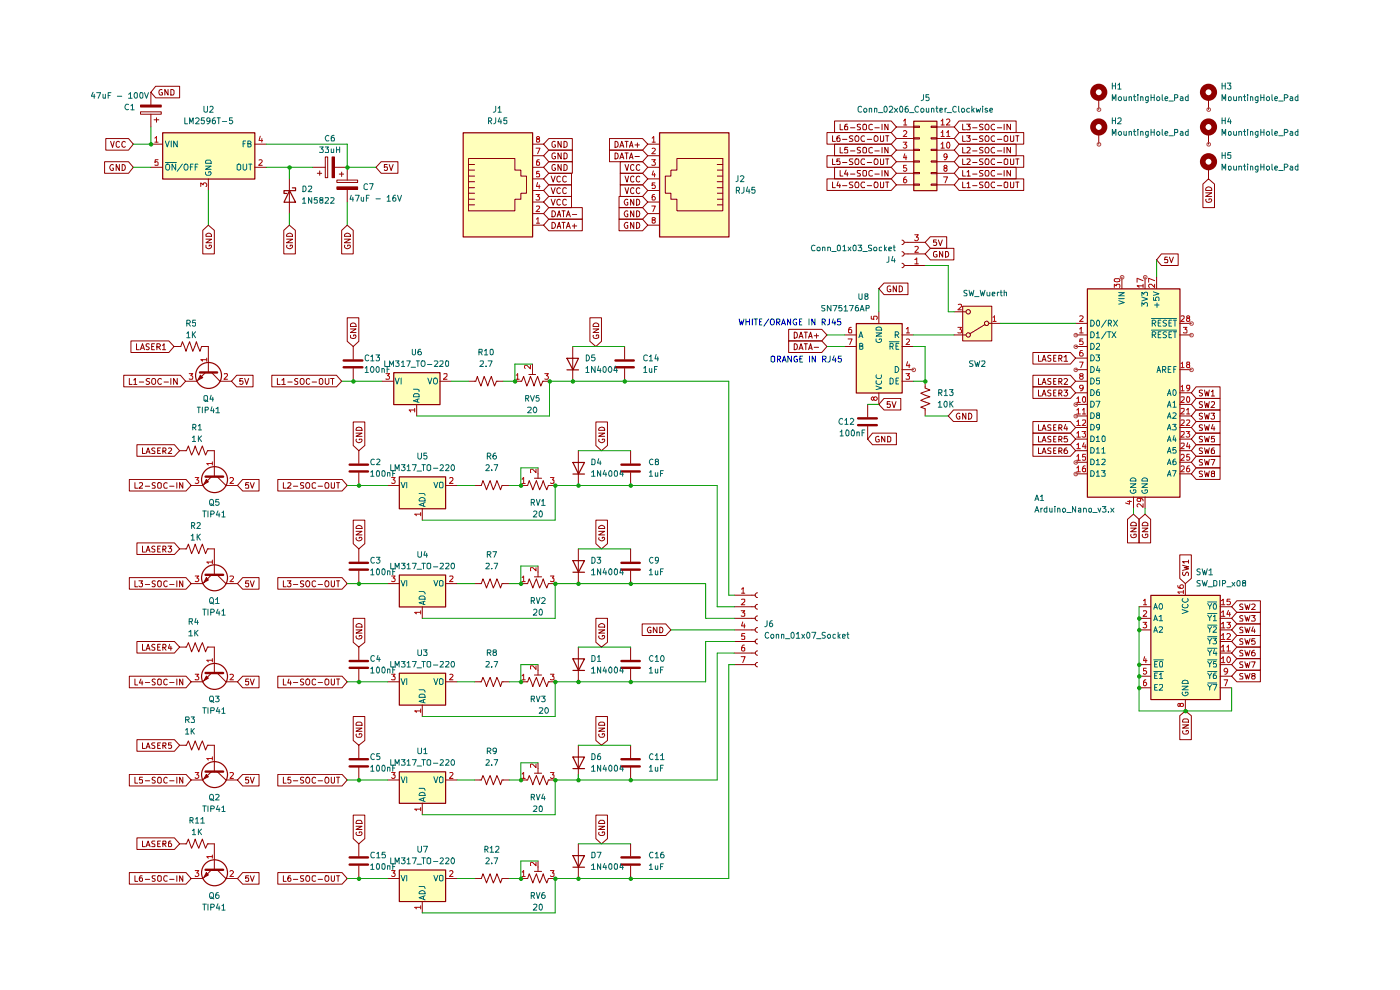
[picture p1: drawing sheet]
<svg xmlns="http://www.w3.org/2000/svg" width="297mm" height="210mm" viewBox="0 0 297 210" stroke-linecap="round" stroke-linejoin="round" font-family="sans-serif">
<g fill="#ffb">
<path d="M244.1 126.3h14.8v22.1h-14.8z"/>
<path d="M84.7 122h9.8v6.7h-9.8z"/>
<path d="M84.7 101.1h9.8v6.8h-9.8z"/>
<path d="M34.5 28.2h19.6v9.8h-19.6z"/>
<path d="M98.3 28.2h14.7v22.1h-14.7z"/>
<path d="M84.7 142.8h9.8v6.8h-9.8z"/>
<path d="M84.7 163.7h9.8v6.7h-9.8z"/>
<path d="M139.9 28.2h14.7v22.1h-14.7z"/>
<path d="M181.7 68.6h9.7v14.8h-9.7z"/>
<path d="M204.3 65h6.1v7.4h-6.1z"/>
<path d="M230.7 61.3h19.6v44.2h-19.6z"/>
<path d="M83.5 79h9.8v6.8h-9.8z"/>
<path d="M84.7 184.5h9.8v6.7h-9.8z"/>
<path d="M193.8 25.7h5v14.7h-5z"/>
</g>
<g fill="none" stroke="#910000" stroke-width=".21">
<path d="M71.5 38.2h4.4v.5h-4.4zM71.5 39.6h4.4v.5h-4.4zM72 36.9h.9M72.5 36.5v.9M80.9 34.3h3.5v2.5h-3.5l-1.1-1.3zM82.1 34.9h-.6v.6l.6-.1a.45 .45 0 0 1 0 .6 .45 .45 0 0 1-.6 .1v-.1M82.6 34.9l.4 1.3 .4-1.3M175.4 37.9h13.7l1.1 1.3-1.1 1.2h-13.7zM176.6 38.6v1.2h.6M177 35.5h12.1l1.1 1.3-1.1 1.1h-12.1zM177.8 38.5l-.2 .9h.7M178.1 39v.8"/>
<path d="M178.2 36.2v1.2h.6M178.7 39.4h1M179.5 36.1l-.3 .8h.7M179.8 36.6v.8M180.4 36.9h1M180.9 38.6h-.6l-.1 .2 .2 .4h.3l.2 .3-.1 .3h-.6M181.5 38.6h.5l.1 .2 .1 .6-.2 .4h-.5l-.1-.2v-.6zM182.5 36.2h-.5v.5a.47 .47 0 0 1 .4 .2 .47 .47 0 0 1 .1 .5h-.6M183.2 36.2h.4l.2 .1v.9l-.2 .2h-.4l-.1-.2v-.9zM183.4 38.7l-.5-.1-.3 .5 .3 .7 .5-.1M184 39.4h.9M185.1 36.3l-.5-.1-.3 .2v.7l.3 .3 .5-.1"/>
<path d="M185.6 38.6h.4a.78 .78 0 0 1 0 1.2h-.4l-.1-.2-.1-.6zM185.6 36.9h.9M186.8 38.6l.1 1.2h.5l.1-1.2M187.1 36.2v1.2M187.9 38.6h.7M188.2 38.6v1.2M188.4 36.2v1.2l-.7-1.2v1.2M203.5 33h13.7v2.5h-13.7l-1.1-1.2zM203.5 30.6h12.1v2.4h-12.1l-1.1-1.2zM203.5 25.7h12.1v2.4h-12.1l-1.1-1.2zM203.5 28.1h13.7v2.5h-13.7l-1.1-1.2zM204.2 33.7v1.2h.6"/>
<path d="M204.2 31.3v1.1h.6M204.2 26.3v1.2h.6M204.2 28.8v1.2h.6M205.1 26.3h.7l-.4 .5 .4 .2-.1 .5-.6-.1M205.1 28.8h.7l-.4 .4 .4 .3-.1 .5-.6-.1M205.2 33.8l.5-.1 .1 .3-.7 .9h.7M205.2 31.3h.4l.2 .3-.7 .8h.7M206.3 34.5h1M206.3 32h1M206.3 27.1h1M206.3 29.6h1M208.5 33.7h-.6l-.1 .3 .2 .3h.3l.2 .3v.1l-.1 .2h-.6"/>
<path d="M208.5 31.3h-.6l-.1 .3 .2 .2h.3l.2 .5-.1 .1h-.6M208.5 26.4h-.6l-.1 .3 .2 .2h.3l.2 .5-.1 .1h-.6M208.5 28.9h-.6l-.1 .2 .2 .3h.3l.2 .4-.1 .2h-.6M209 31.4l.3-.1 .4 .1 .1 .6-.2 .4h-.5l-.1-.4zM209 26.5l.3-.2 .3 .1a.87 .87 0 0 1 0 1.1h-.5l-.1-.3zM209 29l.3-.2 .3 .1a.87 .87 0 0 1 0 1.1h-.5l-.1-.4zM209.1 33.7h.5l.1 .2 .1 .6-.2 .4h-.5l-.1-.2v-.6zM211 33.8l-.5-.1-.3 .5 .3 .7 .5-.1M211 31.3a.61 .61 0 0 0-.8 .4 .61 .61 0 0 0 .3 .7h.5M211 26.4a.61 .61 0 0 0-.8 .3 .61 .61 0 0 0 .3 .8l.5-.1M211 28.9a.61 .61 0 0 0-.8 .3 .61 .61 0 0 0 .3 .8l.5-.1M211.6 34.5h.9"/>
<path d="M211.6 32h.9M211.6 27.1h.9M211.6 29.6h.9M213 33.9l.2-.2h.4l.2 .2v.8l-.2 .2h-.4l-.2-.2zM213 29l.3-.2 .5 .2v.8l-.2 .2h-.4l-.2-.2zM213 26.3v1.2M213 31.3v1.1M214.4 33.7l.1 1.2h.5l.1-.2v-1M214.4 31.3v1.1l-.8-1.1v1.1M214.4 26.3v1.2l-.8-1.2v1.2M214.4 28.8l.1 1.2h.5l.1-.2v-1M215.5 33.7h.7"/>
<path d="M215.5 28.8h.7M215.8 28.8v1.2M215.8 33.7v1.2M114.1 99.2v2.2M122.7 95.6v7.4M126.4 89.5h2.5v5l-1.3 1.1-1.2-1.1zM127 91.9h1.3l-1.3 .7h1.3M127.1 93.1a.54 .54 0 0 0 .1 .7 .54 .54 0 0 0 .6 .1l.5-.4-.1-.4h-.4v.2M127.3 90.7h.8l.2 .6h-1.3zM82.2 103h2.5M89.6 107.9v2.4M94.5 103h2.4"/>
<path d="M100.7 103h1.4l.4-1 .7 1.9 .8-1.9 .7 1.9 .7-1.9 .8 1.9 .3-.9h1.5M110.5 103h1.4l.4-1 .7 1.9 .8-1.9 .7 1.9 .7-1.9 .8 1.9 .3-.9h1.5M113.4 101.4h1.5M122.7 116.4v7.4M126.4 110.3h2.5v5l-1.3 1.1-1.2-1.1zM127 112.7h1.3l-1.3 .8h1.3M127.1 114.1h-.1a.6 .6 0 0 0 .6 .6 .6 .6 0 0 0 .6-.6l-.4-.1v.2M127.1 111.7a.66 .66 0 0 1 .7-.2 .66 .66 0 0 1 .5 .6h-1.3zM239.2 110.2l1.3-1.1 1.1 1.1v5h-2.4zM239.9 112h1.2l-1.2 .8h1.2M240 113.4l-.1 .1a.66 .66 0 0 0 .4 .6 .66 .66 0 0 0 .8-.3l-.1-.5h-.5v.3M240 111a.72 .72 0 0 1 1.1 0v.5h-1.2z"/>
<path d="M241.6 110.2l1.3-1.1 1.2 1.1v5h-2.5zM242.3 112h1.2l-1.2 .8h1.2M242.4 113.4l-.1 .1a.66 .66 0 0 0 .5 .6 .66 .66 0 0 0 .7-.3l-.1-.5h-.4v.3M242.4 111a.72 .72 0 0 1 1.1 0v.5h-1.2zM250.3 117.7h2.4v5l-1.2 1.1-1.2-1.1zM250.9 119.9l1.2 .3-.9 .2 .9 .3-1.2 .3M252.1 119.1h-1.2l.3 .4M252.1 118.8v.7M82.2 123.8h2.5M89.6 128.7v2.5M94.5 123.8h2.4M100.7 123.8h1.4l.4-1 .7 1.9 .8-1.9 .7 1.9 .7-1.9 .8 1.9 .3-.9h1.5"/>
<path d="M110.5 123.8h1.4l.4-1 .7 1.9 .8-1.9 .7 1.9 .7-1.9 .8 1.9 .3-.9h1.5M113.4 122.4h1.5M114.1 120.1v2.3M122.7 137.3v7.3M126.4 131.2h2.5v5l-1.3 1.1-1.2-1.1zM127 133.6h1.3l-1.3 .7h1.3M127.1 134.9a.61 .61 0 0 0 .3 .7 .61 .61 0 0 0 .7-.1l.2-.4-.1-.3h-.4v.3M127.1 132.5a.66 .66 0 0 1 .8-.2 .66 .66 0 0 1 .4 .7h-1.3zM241.6 128.7h2.5M241.6 133.6h2.5M241.6 131.2h2.5M251 121.3l-.1 .5 .2 .3 .3-.1 .4-.7 .3 .3v.5"/>
<path d="M251.5 123.8v2.5M258.8 128.7h2.5M258.8 138.5h2.5M258.8 136.1h2.5M258.8 133.6h2.5M258.8 131.2h2.5M262.4 127.4h5v2.5h-5l-1.1-1.2zM262.4 139.7h5v2.5h-5l-1.1-1.2zM262.4 132.3h5v2.5h-5l-1.1-1.2zM262.4 134.8h5v2.5h-5l-1.1-1.2zM262.4 137.3h5v2.4h-5l-1.1-1.2zM262.4 129.9h5v2.4h-5l-1.1-1.1z"/>
<path d="M263.7 128.2l-.5-.1-.2 .3 .2 .3 .5 .2v.3l-.7 .1M263.7 133.1l-.5-.1-.2 .3 .2 .3 .5 .2v.3l-.7 .1M263.7 135.6l-.5-.1-.2 .2 .2 .4 .5 .1v.4l-.7 .1M263.7 138l-.5-.1-.2 .3 .2 .3 .5 .2v.3l-.7 .1M263.7 130.7l-.5-.1-.2 .2 .2 .4 .5 .1v.4l-.7 .1M264.1 128.1l.3 1.2 .2-.8 .2 .8 .4-1.2M264.1 133l.3 1.2 .2-.8 .2 .8 .4-1.2M264.1 135.5l.3 1.2 .2-.9 .2 .9 .4-1.2M264.1 137.9l.3 1.2 .2-.8 .2 .8 .4-1.2M264.1 130.6l.3 1.2 .2-.9 .2 .9 .4-1.2M265.5 128.2l.5-.1 .3 .3-.8 .9h.8M265.5 130.6h.8l-.4 .4 .4 .2v.4l-.2 .2-.6-.1"/>
<path d="M265.9 132.9l-.4 1h.8M266.1 137.9a.55 .55 0 0 0-.6 .5v.6l.2 .1h.4l.2-.1v-.4l-.3-.2h-.2l-.3 .2M266.1 133.4v.8M266.2 135.5h-.6l-.1 .6 .5-.2 .3 .3v.3l-.2 .2-.6-.1M100.7 144.6h1.4l.4-.9 .7 1.9 .8-1.9 .7 1.9 .7-1.9 .8 1.9 .3-1h1.5M110.5 144.6h1.4l.4-.9 .7 1.9 .8-1.9 .7 1.9 .7-1.9 .8 1.9 .3-1h1.5M113.4 143.2h1.5M114.1 141v2.2M122.7 158.1v7.4M126.4 152h2.5v5.1l-1.3 1-1.2-1zM127 154.4h1.3l-1.3 .7h1.3M127.1 155.7l-.1 .3 .3 .4 .8-.1 .2-.3-.1-.4h-.4v.3"/>
<path d="M127.1 153.3l.2-.1h.6l.4 .3v.4h-1.3zM241.6 141h2.5M241.6 143.4h2.5M241.6 145.9h2.5M250.3 151.8l1.2-1 1.2 1v5.1h-2.4zM250.9 153.8h1.2l-1.2 .6h1.2M251 155v.5l.2 .2h.6l.3-.2v-.3l-.1-.2h-.4v.2M251 152.7l.2-.2h.6a.52 .52 0 0 1 .3 .7h-1.2zM251.5 148.3v2.5M258.8 141h2.5M258.8 143.4h2.5M258.8 145.9h2.5"/>
<path d="M262.4 142.2h5v2.4h-5l-1.1-1.2zM263.7 142.8h-.6l-.1 .3 .2 .3 .5 .2v.3l-.7 .1M263.7 140.4h-.6l-.1 .2 .2 .4 .5 .2v.3l-.7 .1M264.1 142.8l.3 1.2 .2-.8 .2 .8 .4-1.2M264.1 140.4l.3 1.2 .2-.9 .2 .9 .4-1.2M265.5 140.4h.8l-.5 1.2M265.8 143.4l-.3-.3 .2-.3h.4l.2 .3-.1 .2a.48 .48 0 0 0-.5 .2 .48 .48 0 0 0 0 .5h.4l.2-.2-.3-.4M100.7 165.5h1.4l.4-1 .7 2 .8-2 .7 2 .7-2 .8 2 .3-1h1.5M110.5 165.5h1.4l.4-1 .7 2 .8-2 .7 2 .7-2 .8 2 .3-1h1.5M113.4 164h1.5M114.1 161.8v2.2"/>
</g>
<path d="M121.5 98.1h2.5l-1.3 2.5zM84.7 101.1h9.8v6.8h-9.8zM121.5 118.9h2.5l-1.3 2.5zM121.5 100.6h2.5M84.7 122h9.8v6.7h-9.8zM121.5 139.8h2.5l-1.3 2.4zM121.5 121.4h2.5M244.1 126.3h14.8v22.1h-14.8zM121.5 142.2h2.5M121.5 160.6h2.5l-1.3 2.4zM121.5 163h2.5" fill="none" stroke="#910000" stroke-width=".25"/>
<g fill="none" stroke="#006665" stroke-width=".21">
<path d="M85.1 102.3l.4 1.2 .4-1.2M86.3 102.3v1.2M88.9 104.7h.9l.4 .4M89 105.8a.66 .66 0 0 1 .8-.3 .66 .66 0 0 1 .4 .8h-1.3zM89.8 106.8v.6M90.2 106.6l-1.3 .4 1.3 .5M92 102.3l.5 1.2 .4-1.2M93.2 102.5l.2-.2h.4l.2 .2v.8l-.2 .2h-.4l-.2-.2zM85.1 123.1l.4 1.2 .4-1.2M86.3 123.1v1.2M88.9 125.5h.9l.3 .2 .1 .3M89 126.6l.2-.2h.6l.4 .4v.3h-1.3z"/>
<path d="M89.8 127.6v.6M90.2 127.5l-1.3 .4 1.3 .4M92 123.1l.5 1.2 .4-1.2M93.2 123.3l.3-.2 .5 .2v.8l-.2 .2h-.4l-.2-.2zM244.8 129.2l.3-1.2 .4 1.2M244.8 131.7l.3-1.2 .4 1.2M244.8 134.1l.3-1.2 .4 1.2M244.8 140h2M244.9 128.9h.6M244.9 131.3h.6M244.9 133.8h.6M245.9 130.8l.4-.3v1.2"/>
<path d="M245.9 133l.5-.1 .2 .3-.7 .9h.7M245.9 131.7h.7M246 128.1l.3-.1a.84 .84 0 0 1 .2 1.2l-.5-.1a.78 .78 0 0 1 0-1zM250.8 129.3l1.3 .4-1.3 .4M251 128.2l-.2 .3a.65 .65 0 0 0 .6 .5 .65 .65 0 0 0 .7-.5l-.2-.3M251 127l-.2 .2a.64 .64 0 0 0 .6 .6 .64 .64 0 0 0 .7-.6l-.2-.2M256.2 137.9l.4 .5 .5-.5M256.2 135.4l.4 .6 .5-.6M256.2 132.9l.4 .6 .5-.6M256.2 130.5l.4 .6 .5-.6M256.2 128l.4 .7 .5-.7M256.2 140h2"/>
<path d="M256.2 137.5h2M256.2 135.1h2M256.2 132.6h2M256.2 130.1h2M256.2 127.7h2M256.6 128.7v.5M256.6 131.1v.6M256.6 133.5v.6M256.6 136v.6M256.6 138.4v.6M257.3 135.4h.8l-.5 .4 .5 .3-.1 .5-.7-.1M257.4 133l.4-.1 .3 .4-.8 .8h.8"/>
<path d="M257.4 130.8l.3-.3v1.2M257.4 131.7h.7M257.5 128.1l.3-.1a.86 .86 0 0 1 .1 1.2l-.4-.1zM257.6 137.8l-.2 .8h.8M258 138.3v.7M244.8 142.4h2M244.9 140.9h.5M244.9 143.4h.5M244.9 145.8h.5M245.5 140.3h-.6v1.2h.6M245.5 142.8h-.6v1.1h.6M245.5 145.2h-.6v1.2h.6"/>
<path d="M246 143.1l.3-.3v1.1M246 145.3l.6-.1v.5l-.7 .7h.7M246 143.9h.6M246 140.4l.5-.1 .1 .3v.6l-.1 .3-.5-.1zM250.8 145.6h1.3l-1.3 .7h1.3M250.9 146.8l-.1 .2a.64 .64 0 0 0 .6 .6 .64 .64 0 0 0 .7-.5l-.1-.3h-.5v.3M251 144.4h.9l.2 .6h-1.3zM256.2 140.3l.4 .6 .5-.6M256.2 145.2l.4 .6 .5-.6M256.2 142.8l.4 .6 .5-.6M256.2 142.4h2M256.2 144.9h2"/>
<path d="M256.6 140.9v.6M256.6 143.4v.5M256.6 145.8v.6M257.3 145.2h.9l-.6 1.2M258 140.3h-.5l-.1 .6 .2-.2 .4 .1v.7l-.6-.1M258 142.8h-.4l-.2 .5 .1 .6h.5a.43 .43 0 0 0 0-.5 .43 .43 0 0 0-.5-.1l-.1 .1"/>
</g>
<g fill="none" stroke="#b90000" stroke-width=".21">
<path d="M113.7 99.5v.8l-.8-.8-.4 .2 .1 .6M83.1 101.3h.7l-.4 .5 .3 .1v.6h-.6M89.2 109.1h-1.2l.3 .3M89.2 108.7v.7M95.4 101.4l.4-.1 .3 .4-.8 .8h.8M110.7 101.7l.4-.4v1.2M110.7 102.5h.7M116.8 101.3h.7l-.3 .5 .3 .1v.6h-.7M83.1 122.2h.7l-.4 .4 .3 .1v.6h-.6M89.2 129.9h-1.2l.3 .3M89.2 129.6v.6M95.4 122.3l.6-.1 .1 .3-.8 .9h.8"/>
<path d="M110.7 122.5l.4-.3v1.2M110.7 123.4h.7M113.7 120.4v.7l-.7-.7-.5 .1 .1 .6M116.8 122.2h.7l-.3 .4 .3 .2v.5h-.7M242.5 132h.8l-.5 .4 .4 .1v.6h-.7M242.6 127.4l.3-.3v1.2M242.6 129.6h.5l.2 .3-.8 .8h.8M242.6 128.3h.7M242.8 139.3l-.2 .8h.7M243.1 139.7v.9M249.9 124.2v.4a.94 .94 0 0 0 1.1 0v-.4l-.1-.2h-.4l-.2 .3v.3l.2 .2M251 125.6h-1.1l.3 .3"/>
<path d="M251 125.2v.7M259.1 139.7l.4-.4v1.3M259.1 137.3l.4-.5v1.3M259.1 134.8l.4-.4v1.2M259.1 132.3l.4-.3v1.2M259.1 129.9l.4-.3v1.1M259.1 127.4l.4-.3v1.2M259.1 128.3h.7M259.1 138.1h.7M259.1 135.6h.7M259.1 133.2h.7M259.1 130.7h.7"/>
<path d="M260.3 137.3l.3-.5v1.3M260.3 134.5l.1-.1h.4l.2 .2-.1 .4-.6 .6h.7M260.3 132h.7l-.4 .4 .3 .1v.6h-.6M260.3 138.1h.7M260.4 139.4l.2-.1a.68 .68 0 0 1 .4 .6 .68 .68 0 0 1-.4 .7l-.3-.5zM260.6 129.5l-.3 .8h.7M260.9 129.9v.8M260.9 127.1h-.5l-.1 .5h.6v.6h-.6M110.7 143.4l.4-.4v1.2M110.7 144.2h.7M113.7 141.2v.8l-.7-.8-.5 .1 .1 .6M116.8 143h.7l-.3 .4 .3 .2v.5h-.7"/>
<path d="M243.1 144.2l-.4 .1-.1 .2v.8l.4 .2 .3-.3-.1-.4-.2-.1-.4 .1v.2M243.2 141.7h-.6v.6h.6l.1 .5-.3 .2-.4-.2M250.4 149.4l.2-.2h.3l.1 .1v.5h-.6l-.3-.6a.35 .35 0 0 0-.3 .3 .35 .35 0 0 0 .3 .4l.3-.3M259.1 140.6h.7M259.7 144.2h.7l-.5 1.3M260.4 142.3l-.1 .2h-.5l-.1-.2v-.3l.2-.3h.3l.2 .3-.1 .8-.5 .2M110.7 164.2l.4-.4v1.3M110.7 165.1h.7M113.7 162.1v.7l-.8-.7h-.4l.1 .6M116.8 163.8h.7l-.3 .6h.3v.5l-.1 .2h-.5l-.1-.2"/>
</g>
<path d="M71.5 39.6h4.4v.5h-4.4z" fill="#910000"/>
<path d="M67.3 36.8h.9M67.8 36.3v.9M69 33.3h.5v4.4h-.5zM70.4 33.3h.6v4.4h-.6zM73.7 35.5v2.7M73.7 40.1v2.8" fill="none" stroke="#910000" stroke-width=".21"/>
<path d="M70.4 33.3h.6v4.4h-.6z" fill="#910000"/>
<g fill="none" stroke="#910000" stroke-width=".21">
<path d="M32 19.6v2.7M33 18.3h5.1v2.5h-5.1l-1-1.2zM34.4 19.1l-.1-.1a.66 .66 0 0 0-.6 .5 .66 .66 0 0 0 .3 .7l.5-.1v-.4h-.3M35.6 19v1.2l-.6-1.2v1.2M36.2 19h.4l.3 .2v.7l-.1 .3h-.6zM22.2 34.3h5.1l1 1.2-1 1.3h-5.1zM22.4 29.4h4.9l1 1.2-1 1.2h-4.9zM23.5 30l.4 1.3 .3-1.3M24.1 35l-.2-.1a.64 .64 0 0 0-.6 .6 .64 .64 0 0 0 .6 .7l.2-.1v-.4h-.2M25.3 30.2l-.3-.2-.4 .3 .1 .8 .3 .2 .3-.2M25.3 34.9v1.3l-.7-1.3v1.3M25.9 34.9a.64 .64 0 0 1 .7 .6 .64 .64 0 0 1-.7 .7z"/>
<path d="M26.6 30.2l-.3-.2a.65 .65 0 0 0-.5 .6 .65 .65 0 0 0 .5 .7l.3-.2M29.8 23.7h4.4v.5h-4.4zM29.8 22.3h4.4v.4h-4.4zM32 35.5h2.5M32 30.6h2.5M32 24.2v2.7M32.7 25.4h1M33.2 25v.9M44.2 37.9v2.5M54 35.5h2.5M54 30.6h2.5M61.4 37.9v7.4"/>
<path d="M66.3 35.5h2.7M71 35.5h2.7M99.4 33.6h9.8v2.5h1.3v1.3h1.2v3.6h-1.2v1.3h-1.3v2.4h-9.8zM99.4 36.1h1.3M99.4 34.9h1.3M99.4 39.8h1.3M99.4 38.5h1.3M99.4 37.4h1.3M113 35.5h2.3M113 30.6h2.3M113 37.9h2.3M113 33h2.3"/>
<path d="M116.4 39.2h4.8v2.5h-4.8l-1.1-1.3zM116.4 36.8h4.8v2.4h-4.8l-1.1-1.3zM116.4 31.8h5v2.5h-5l-1.1-1.3zM116.4 29.4h5v2.4h-5l-1.1-1.2zM116.4 34.3h5v2.5h-5l-1.1-1.3zM116.9 39.8l.5 1.3 .4-1.3M116.9 37.4l.5 1.2 .4-1.2M117.8 32.5l-.4-.1-.3 .4v.6l.2 .2 .3 .1 .3-.2v-.3h-.3M117.8 30.1l-.4-.1-.3 .3v.6l.2 .3 .3 .1 .3-.2v-.4h-.3M117.8 35l-.4-.1-.3 .3v.6l.2 .3 .3 .1 .3-.2v-.3h-.3M118.9 40l-.3-.2a.65 .65 0 0 0-.5 .6 .65 .65 0 0 0 .5 .7l.3-.2M118.9 37.5l-.3-.1a.65 .65 0 0 0-.5 .6 .65 .65 0 0 0 .5 .6l.3-.1"/>
<path d="M119 32.4v1.3l-.6-1.3v1.3M119 30v1.3l-.6-1.3v1.3M119 34.9v1.3l-.6-1.3v1.3M119.6 32.4a.52 .52 0 0 1 .7 .4v.6a.52 .52 0 0 1-.7 .3zM119.6 30a.52 .52 0 0 1 .7 .3v.6a.52 .52 0 0 1-.7 .4zM119.6 34.9a.52 .52 0 0 1 .7 .3v.6a.52 .52 0 0 1-.7 .4zM120.1 40l-.4-.2-.3 .3 .1 .8 .2 .2 .4-.2M120.1 37.5l-.4-.1-.3 .3 .1 .8 .2 .1 .4-.1M129.3 31.8h7l1.1 1.2-1.1 1.3h-7zM129.3 29.4h7l1.1 1.2-1.1 1.2h-7zM130.5 32.4a.64 .64 0 0 1 .7 .7 .64 .64 0 0 1-.7 .6zM130.5 30a.64 .64 0 0 1 .7 .6 .64 .64 0 0 1-.7 .7z"/>
<path d="M131.5 33.7l.4-1.3 .4 1.3M131.5 31.3l.4-1.3 .4 1.3M131.6 36.8h4.7l1.1 1.1-1.1 1.3h-4.7zM131.6 34.3h4.7l1.1 1.2-1.1 1.3h-4.7zM131.6 39.2h4.7l1.1 1.2-1.1 1.3h-4.7zM131.7 33.4h.6M131.7 30.9h.6M132.6 37.4l.4 1.2 .4-1.2M132.6 34.9l.4 1.3 .4-1.3M132.6 39.8l.4 1.3 .4-1.3M132.6 32.4h.7M132.6 30h.7"/>
<path d="M132.9 30v1.3M132.9 32.4v1.3M133.5 33.7l.4-1.3 .4 1.3M133.5 31.3l.4-1.3 .4 1.3M133.6 33.4h.6M133.6 30.9h.6M134.5 37.5l-.4-.1-.3 .3 .1 .8 .2 .1 .4-.1M134.5 35.1l-.4-.2-.3 .3 .1 .8 .2 .2 .4-.2M134.5 40l-.4-.2-.3 .3 .1 .8 .2 .2 .4-.2M134.7 33.2h.9M134.7 30.7h.9M135.2 30.3v1"/>
<path d="M135.7 37.5l-.2-.1a.65 .65 0 0 0-.5 .6 .65 .65 0 0 0 .5 .6l.2-.1M135.7 35.1l-.2-.2a.65 .65 0 0 0-.5 .6 .65 .65 0 0 0 .5 .7l.2-.2M135.7 40l-.2-.2a.65 .65 0 0 0-.5 .6 .65 .65 0 0 0 .5 .7l.2-.2M43 48.9l1.2-1.1 1.3 1.1v5h-2.5zM43.7 52v.5a.61 .61 0 0 0 .8 .2 .61 .61 0 0 0 .3-.7h-.4v.3M43.7 50.7h1.2l-1.2 .8h1.2M43.7 49.7a.66 .66 0 0 1 .7-.2 .66 .66 0 0 1 .5 .6h-1.2zM60.2 48.9l1.2-1.1 1.3 1.1v5h-2.5zM60.8 50.7h1.3l-1.3 .8h1.3M60.9 52l-.1 .2a.6 .6 0 0 0 .7 .6 .6 .6 0 0 0 .5-.8h-.4v.3M60.9 49.7a.66 .66 0 0 1 .7-.2 .66 .66 0 0 1 .5 .6h-1.3zM72.5 48.9l1.2-1.1 1.2 1.1v5h-2.4z"/>
<path d="M73.1 50.7h1.2l-1.2 .8h1.2M73.2 52l-.1 .2a.64 .64 0 0 0 .6 .6 .64 .64 0 0 0 .6-.5v-.3h-.6v.3M73.2 49.7a.66 .66 0 0 1 .7-.2 .66 .66 0 0 1 .4 .6h-1.2zM99.4 43.4h1.3M99.4 42.3h1.3M99.4 41h1.3M113 47.8h2.3M113 45.3h2.3M113 42.9h2.3M113 40.4h2.3M116.4 46.5h7.1v2.5h-7.1l-1.1-1.2zM116.4 41.7h4.8v2.3h-4.8l-1.1-1.1z"/>
<path d="M116.4 44h7.1v2.5h-7.1l-1.1-1.2zM116.9 42.3l.5 1.2 .4-1.2M117.1 47.2a.65 .65 0 0 1 .8 .6 .65 .65 0 0 1-.8 .6zM117.1 44.7a.65 .65 0 0 1 .8 .7 .65 .65 0 0 1-.8 .6zM118.2 48.4l.4-1.2 .4 1.2M118.2 46l.4-1.3 .4 1.3M118.3 48h.6M118.3 45.6h.6M118.9 42.4l-.3-.1a.65 .65 0 0 0-.5 .6 .65 .65 0 0 0 .5 .6l.3-.1M119.2 47.2h.7M119.2 44.7h.7M119.6 44.7v1.3"/>
<path d="M119.6 47.2v1.2M120.1 48.4l.5-1.2 .4 1.2M120.1 42.4l-.4-.1-.3 .3 .1 .8 .2 .1 .4-.1M120.1 46l.5-1.3 .4 1.3M120.3 48h.5M120.3 45.6h.5M121.4 47.9h.9M121.4 45.5h.9M121.8 47.5v.9M131.3 44h5l1.1 1.3-1.1 1.2h-5zM131.3 46.5h5l1.1 1.3-1.1 1.2h-5zM131.3 41.7h5l1.1 1.2-1.1 1.1h-5z"/>
<path d="M133.2 44.8l-.2-.1a.64 .64 0 0 0-.6 .7 .64 .64 0 0 0 .6 .6l.2-.1v-.5h-.2M133.2 47.3l-.2-.1a.64 .64 0 0 0-.6 .6 .64 .64 0 0 0 .6 .6h.2v-.6h-.2M133.2 42.3h-.2a.64 .64 0 0 0-.6 .6 .64 .64 0 0 0 .6 .6l.2-.1v-.5h-.2M134.5 44.7v1.3l-.7-1.3v1.3M134.5 47.2v1.2l-.7-1.2v1.2M134.5 42.3v1.2l-.7-1.2v1.2M135 44.7a.64 .64 0 0 1 .7 .7 .64 .64 0 0 1-.7 .6zM135 47.2a.64 .64 0 0 1 .7 .6 .64 .64 0 0 1-.7 .6zM135 42.3a.64 .64 0 0 1 .7 .6 .64 .64 0 0 1-.7 .6zM27.4 143.4h12.1l1.1 1.2-1.1 1.3h-12.1zM28.6 144v1.3h.6M29 156.9h8l1.1 1.2-1.1 1.3h-8z"/>
<path d="M29.9 144l-.3 .9h.7M30.1 144.5v.8M30.2 157.6v1.2h.6M30.8 144.8h1M31 158.8l.4-1.2 .4 1.2M31.2 158.4h.6M32.9 157.6h-.6l-.1 .1 .1 .4 .6 .2v.4h-.7M32.9 144.1h-.6v.4l.6 .3v.2l-.2 .3-.4-.1M33.4 144.2l.3-.2 .5 .2v.9l-.2 .2-.6-.2zM33.4 158.1h.5M34 157.6h-.6v1.2h.6M34.5 158.2l.6-.1v-.5h-.6v1.2"/>
<path d="M34.8 158.2l.4 .6M35.5 144.2l-.3-.2a.65 .65 0 0 0-.5 .7 .65 .65 0 0 0 .5 .6l.3-.2M36 144.8h.9M36.3 157.6h-.6v.5l.5-.1 .2 .3-.1 .4h-.6M37.5 144v1.3M38.8 144v1.3l-.7-1.3v1.3M43.8 143.4l.4 .5-.9 .5zM44.9 142.8l-1.9 1.8M46.1 142.8l1.8 1.8M51.5 143.4h3.5v2.5h-3.5l-1.1-1.3zM52.8 144h-.6l-.1 .6 .6-.1 .1 .6-.2 .2h-.4l-.1-.2M53.1 144l.4 1.3 .4-1.3"/>
<path d="M58.9 143.4h13.7l1.1 1.2-1.1 1.3h-13.7zM60.1 144v1.3h.6M61.3 144l-.3 .9h.8M61.6 144.5v.8M62.2 144.8h1M64.4 144.1l-.5-.1-.1 .2v.3l.6 .5-.2 .3-.4-.1M64.9 144.2l.6-.2a.86 .86 0 0 1 0 1.3 .46 .46 0 0 1-.6-.4zM67 144.2l-.4-.2-.4 .4 .1 .7 .3 .2 .4-.2M67.5 144.8h.9M69.2 144a.46 .46 0 0 1 .6 .5v.4a.46 .46 0 0 1-.6 .4 .86 .86 0 0 1 0-1.3zM70.3 144v1l.2 .3 .5-.3v-1M71.4 144h.7"/>
<path d="M71.7 144v1.3M74.9 152h2.5v5.1l-1.3 1-1.2-1zM75.5 154.4h1.3l-1.3 .7h1.3M75.6 155.7l-.1 .3 .2 .3h.9l.2-.3-.1-.3-.5-.1v.3M75.6 153.3l.3-.1h.6l.3 .3v.4h-1.3zM76.1 158.1v2.7M82.2 144.6h2.5M89.6 149.5v2.5M94.5 144.6h2.4M27.4 164.3h12.1l1.1 1.2-1.1 1.2h-12.1zM28.6 164.9v1.2h.6M30.2 164.9h-.6v.6h.6v.5h-.6"/>
<path d="M30.8 165.6h1M32.9 164.9h-.6v.6l.6 .1v.3l-.2 .2-.4-.1M33.4 165.1l.3-.2h.3l.2 .2v.9l-.2 .1-.6-.1zM35.5 165l-.1-.1a.61 .61 0 0 0-.7 .3 .61 .61 0 0 0 .1 .8l.3 .1 .4-.1M36 165.6h.9M37.5 164.9v1.2M38.8 164.9v1.2l-.7-1.2v1.2M58.9 164.3h13.7l1.1 1.2-1.1 1.2h-13.7zM60.1 164.9v1.2h.6M61.6 164.9h-.5l-.1 .6h.6v.5h-.6M62.2 165.6h1M64.4 164.9h-.5l-.1 .1v.4l.6 .4-.2 .3-.4-.1"/>
<path d="M65 164.9h.5a.86 .86 0 0 1 0 1.2 .46 .46 0 0 1-.6-.4zM67 165l-.1-.1a.42 .42 0 0 0-.7 .3l.1 .8 .3 .1 .4-.1M67.5 165.6h.9M69.2 164.9h.2a.73 .73 0 0 1 0 1.2h-.2a.86 .86 0 0 1 0-1.2zM70.3 164.9v1a.35 .35 0 0 0 .3 .2 .35 .35 0 0 0 .4-.2v-1M71.4 164.9h.7M71.7 164.9v1.2M76.1 162.7v2.8M82.2 165.5h2.5M89.6 170.4v2.4M94.5 165.5h2.4"/>
</g>
<path d="M34.5 28.2h19.6v9.8h-19.6zM62 39.8h.7v.6h-2.5v.6h.6M98.3 28.2h14.7v22.1h-14.7zM61.4 40.4l1.3 2.5h-2.5zM84.7 142.8h9.8v6.8h-9.8zM84.7 163.7h9.8v6.7h-9.8z" fill="none" stroke="#910000" stroke-width=".25"/>
<g fill="none" stroke="#006665" stroke-width=".21">
<path d="M35.1 29.9l.4 1.3 .4-1.3M35.1 34.5h2.3M35.2 35l.5-.2a.86 .86 0 0 1 0 1.3 .46 .46 0 0 1-.6-.4zM36.3 29.9v1.3M37.3 34.8v1.3l-.8-1.3v1.3M37.6 29.9v1.3l-.8-1.3v1.3M38.7 34.8l-1.1 1.5M39.3 34.8a.46 .46 0 0 1 .6 .4v.5a.46 .46 0 0 1-.6 .4 .86 .86 0 0 1 0-1.3zM40.4 35.4h.4M41 34.8h-.6v1.3M41.4 35.4h.4M42 34.8h-.6v1.3"/>
<path d="M43.6 36.5v.4l.3 .3 .7-.1 .2-.3-.1-.4h-.4v.3M43.6 35.2h1.2l-1.2 .7h1.2M43.6 34.1l.3-.1h.6l.3 .3v.3h-1.2zM50.3 35l.3-.2 .5 .2v.9l-.3 .2-.5-.2zM51.6 34.8v1l.2 .3h.3l.2-.3v-1M51.6 30.5h.4M52.2 29.9h-.6v1.3M52.6 30.5h.5l.2-.3-.3-.3h-.4v1.3h.5l.2-.2v-.3l-.3-.2M52.8 34.8h.6M53.1 34.8v1.3M85.1 143.9l.4 1.3 .4-1.3M86.3 143.9v1.3"/>
<path d="M88.9 146.3h.9l.3 .2 .1 .3M89 147.4l.2-.2h.6a.52 .52 0 0 1 .4 .7h-1.3zM89.8 148.4v.6M90.2 148.3l-1.3 .5 1.3 .3M92 143.9l.5 1.3 .4-1.3M93.2 144.1l.3-.2 .5 .2v.9l-.3 .2-.5-.2zM85.1 164.8l.4 1.2 .4-1.2M86.3 164.8v1.2M88.9 167.2h1.1l.2 .5M89 168.3a.66 .66 0 0 1 .7-.2 .66 .66 0 0 1 .5 .7h-1.3zM89.8 169.3v.6M90.2 169.2l-1.3 .4 1.3 .4"/>
<path d="M92 164.8l.5 1.2 .4-1.2M93.2 164.9l.3-.1 .5 .1v1l-.3 .1-.5-.1z"/>
</g>
<g fill="none" stroke="#b90000" stroke-width=".21">
<path d="M32.9 29.3l.3-.3v1.2M32.9 30.2h.6M33.5 33.9h-.6v.6l.1-.2 .4 .1 .1 .6h-.6M42.6 39.6v-.8l.5 .4 .2-.4h.3l.3 .2v.4l-.2 .2M55 34l.4-.1 .2 .3-.7 .9h.7M55.2 28.9l-.2 .9h.7M55.5 29.4v.8M113.7 31.4h.9l-.5 1.2M114.1 38.7l-.3 .9h.8M114.1 29.5l-.3-.3a.35 .35 0 0 1 .3-.2 .35 .35 0 0 1 .4 .2l-.1 .2a.51 .51 0 0 0-.5 .2 .51 .51 0 0 0 0 .6h.5l.1-.5-.3-.2M114.4 36.3h-.5l-.1 .6 .2-.1h.4v.7l-.6-.1M114.4 33.9l-.4 .1-.2 .4 .1 .7h.5v-.7l-.3-.1-.3 .3"/>
<path d="M114.4 39.2v.8M113.7 41.2h.8l-.4 .5 .4 .2-.1 .5-.7-.1M113.8 46.5l.3-.3v1.1M113.8 43.8l.6-.1 .1 .3-.8 .9h.8M113.8 47.3h.7M83.1 143h.7l-.4 .4 .4 .3-.1 .5-.6-.1M89.2 150.8h-1.2l.3 .2v.1M89.2 150.4v.7M95.4 143.1l.4-.1 .3 .4-.8 .8h.8M83.1 163.8h.7l-.4 .6h.3v.6l-.5 .1-.1-.2M89.2 171.6h-1.2l.3 .2v.2M89.2 171.3v.7"/>
<path d="M95.4 163.9l.4-.1 .3 .4-.8 .9h.8"/>
</g>
<path d="M29.8 22.5h4.4" fill="none" stroke="#910000" stroke-width=".42"/>
<path d="M43.6 142.8h3.7M74.2 162.6h3.9M74.2 161h3.9" fill="none" stroke="#910000" stroke-width=".51"/>
<path d="M43.8 143.4l.4 .5-.9 .5z" fill="#910000"/>
<circle cx="45.5" cy="143.5" r="2.75" fill="none" stroke="#910000" stroke-width=".25"/>
<path d="M45.5 137.3v5.5M40.6 144.6h2.4M47.9 144.6h2.5M43.8 164.3l.4 .5-.9 .4zM44.9 163.7l-1.9 1.8M46.1 163.7l1.8 1.8" fill="none" stroke="#910000" stroke-width=".21"/>
<path d="M45 139.7v.7M41.4 143h.8l-.5 .4 .5 .3v.3l-.2 .2-.6-.1M45 140.1h-1.1l.3 .3M48.8 143.1l.5-.1 .2 .3-.7 .9h.7" fill="none" stroke="#b90000" stroke-width=".21"/>
<path d="M43.6 163.7h3.7" fill="none" stroke="#910000" stroke-width=".51"/>
<path d="M43.8 164.3l.4 .5-.9 .4z" fill="#910000"/>
<g fill="none" stroke="#910000" stroke-width=".25">
<path d="M139.9 28.2h14.7v22.1h-14.7zM181.7 68.6h9.7v14.8h-9.7zM230.7 61.3h19.6v44.2h-19.6z"/>
<circle cx="45.5" cy="164.3" r="2.75"/>
</g>
<g fill="none" stroke="#910000" stroke-width=".21">
<path d="M137.4 30.6h2.5M137.4 33h2.5M137.4 35.5h2.5M137.4 37.9h2.5M143.6 33.6h9.7v11.1h-9.7v-2.4h-1.3v-1.3h-1.2v-3.6h1.2v-1.3h1.3zM152.2 34.9h1.1M152.2 36.1h1.1M152.2 37.4h1.1M152.2 38.5h1.1M152.2 39.8h1.1M233.1 20.8v2.4M233.1 28.1v2.5"/>
<path d="M255.2 39l1.2-1.1 1.2 1.1v5h-2.4zM255.9 39.9a.67 .67 0 0 1 .8-.2 .67 .67 0 0 1 .4 .7h-1.3zM256.4 20.8v2.4M256.4 28.1v2.5M256.4 35.5v2.4M137.4 40.4h2.5M137.4 42.9h2.5M137.4 45.3h2.5M137.4 47.8h2.5M152.2 42.3h1.1M152.2 43.4h1.1M152.2 41h1.1"/>
<path d="M191.4 50.9a.47 .47 0 0 1 .4 .5 .47 .47 0 0 1-.4 .5M191.4 53.4a.47 .47 0 0 1 .4 .5 .47 .47 0 0 1-.4 .4M191.4 55.9a.47 .47 0 0 1 .4 .4 .47 .47 0 0 1-.4 .5M191.9 51.4h4.4M191.9 53.9h4.4M191.9 56.3h4.4M197.4 50.2h3.4v2.5h-3.4l-1.1-1.3zM197.4 52.7h5v2.4h-5l-1.1-1.2zM198.6 50.9h-.6v.5l.5-.1 .2 .3-.1 .4h-.6M198.7 53.4h-.5l-.2 .2v.7a.52 .52 0 0 0 .8 .2v-.5h-.3M199.1 50.9l.4 1.2 .4-1.2M200 53.4v1.1l-.7-1.1v1.1"/>
<path d="M200.6 53.4h.4a.66 .66 0 0 1 .2 .7 .66 .66 0 0 1-.6 .4zM238 58.8v2.4M242.9 58.8v2.4M245.4 58.8v2.4M246.4 53.9h3.5v2.4h-3.5l-1-1.2zM247.7 54.5h-.6v.6l.6-.1v.7l-.6-.1M248.1 54.5l.4 1.2 .4-1.2M255.8 40.9h1.3l-1.3 .8h1.3M255.9 42.3h-.1a.64 .64 0 0 0 .6 .7 .64 .64 0 0 0 .7-.6l-.2-.2h-.4v.2M167.3 72.3h7l1.1 1.2-1.1 1.3h-7zM167.3 69.9h7l1.1 1.1-1.1 1.3h-7zM168.5 72.9a.64 .64 0 0 1 .7 .6 .64 .64 0 0 1-.7 .7z"/>
<path d="M168.5 70.5a.64 .64 0 0 1 .7 .6 .64 .64 0 0 1-.7 .6zM169.5 74.2l.4-1.3 .5 1.3M169.5 71.7l.4-1.2 .5 1.2M169.7 73.8h.6M169.7 71.4h.6M170.6 72.9h.7M170.6 70.5h.7M170.9 70.5v1.2M170.9 72.9v1.3M171.5 74.2l.5-1.3 .3 1.3M171.5 71.7l.5-1.2 .3 1.2M171.6 73.8h.6"/>
<path d="M171.6 71.4h.6M172.7 73.7h1M172.7 71.2h1M173.2 70.8v.9M179.2 71h2.4M179.2 73.5h2.4M186.4 66.1v2.5M187.5 60h5.1v2.5h-5.1l-1.1-1.3zM188.9 60.7h-.5l-.2 .3v.6l.2 .2h.6v-.4h-.3M190.2 60.6v1.3l-.7-1.3v1.3M190.8 60.6a.52 .52 0 0 1 .6 .4v.6a.52 .52 0 0 1-.6 .3zM191.4 71h2.4"/>
<path d="M191.4 73.5h2.4M191.4 78.4h2.4M202.4 71h2.5M202.4 66.1h2.5M204.2 65h6.2v7.3h-6.2zM209 68.8l-3.3 2M209.8 68.6h2.5M219.1 79.6h8l1.1 1.3-1.1 1.2h-8zM219.1 74.8h8l1.1 1.2-1.1 1.2h-8zM220.3 75.4v1.2h.6M221.1 76.6l.4-1.2 .4 1.2M221.2 76.3h.6"/>
<path d="M222.9 75.5l-.4-.1-.2 .2v.3l.6 .2v.4l-.1 .1h-.5M223.5 76h.4M224 75.4h-.5v1.2h.5M224.6 76h.6v-.5l-.6-.1v1.2M224.9 76l.4 .6M225.7 75.7l.4-.3v1.2M225.7 76.6h.8M228.2 71h2.4M228.2 73.5h2.4M228.2 78.4h2.4M228.2 76h2.4M228.2 68.6h2.4"/>
<path d="M250.3 71h2.4M250.3 78.4h2.4M250.3 68.6h2.4M133.8 95.6v2.7M184.1 85.8v2.7M184.1 90.4v2.7M185.1 91.9h5.1v2.4h-5.1l-1-1.2zM186.4 92.6a.46 .46 0 0 0-.6 .2v.7l.1 .2h.6v-.5h-.2M186.4 83.3v2.5M187.5 84.5h3.6v2.5h-3.6l-1.1-1.2zM187.7 92.6v1.1l-.7-1.1v1.1M188.3 92.6h.3l.4 .2v.7l-.2 .2h-.5z"/>
<path d="M188.8 85.2h-.6v.6l.6-.1v.7l-.4 .1-.2-.2M189.2 85.2l.5 1.3 .4-1.3M191.4 80.9h2.4M196.3 80.9v1.4l1 .4-2 .7 2 .8-2 .7 2 .7-2 .8 1 .3v1.5M202.3 87h5v2.4h-5l-1.1-1.2zM203.6 87.7a.58 .58 0 0 0-.7 .6 .58 .58 0 0 0 .7 .5v-.5h-.1M204.9 87.6v1.3l-.7-1.3v1.3M205.5 87.6a.64 .64 0 0 1 .7 .7 .64 .64 0 0 1-.7 .6zM219.1 82.1h8l1.1 1.2-1.1 1.2h-8zM219.1 89.4h8l1.1 1.3-1.1 1.2h-8zM220.3 80.3v1.2h.6M220.3 82.7v1.3h.6"/>
<path d="M220.3 90.1v1.2h.6M221.1 81.5l.4-1.2 .4 1.2M221.1 84l.4-1.3 .4 1.3M221.1 91.3l.4-1.2 .4 1.2M221.2 81.1h.6M221.2 83.6h.6M221.2 90.9h.6M222.9 80.4l-.4-.1-.2 .2v.3l.6 .2v.4l-.1 .1h-.5M222.9 82.8l-.4-.1-.2 .3v.2l.6 .3v.3l-.1 .2-.5-.1M222.9 90.2l-.4-.1-.2 .3v.2l.6 .3v.3l-.6 .1M223.5 80.9h.4M223.5 83.3h.4"/>
<path d="M223.5 90.7h.4M224 80.3h-.5v1.2h.5M224 82.7h-.5v1.3h.5M224 90.1h-.5v1.2h.5M224.6 81l.6-.1v-.5l-.6-.1v1.2M224.6 83.4l.6-.1v-.5l-.6-.1v1.3M224.6 90.8l.6-.1v-.5l-.6-.1v1.2M224.9 81l.4 .5M224.9 83.4l.4 .6M224.9 90.8l.4 .5M225.7 80.4l.5-.1 .3 .2-.8 1h.8M225.7 82.7h.8l-.4 .5 .4 .2v.3l-.3 .3h-.3l-.2-.2"/>
<path d="M226.1 90l-.4 .9h.8M226.3 90.5v.8M228.2 80.9h2.4M228.2 83.3h2.4M228.2 90.7h2.4M228.2 85.8h2.4M228.2 88.2h2.4M228.2 93.1h2.4M228.2 95.6h2.4M228.2 98.1h2.4M250.3 83.3h2.4M250.3 90.7h2.4"/>
<path d="M250.3 85.8h2.4M250.3 88.2h2.4M250.3 93.1h2.4M250.3 95.6h2.4M250.3 98.1h2.4M253.8 89.4h5v2.5h-5l-1.1-1.2zM253.8 91.9h5v2.4h-5l-1.1-1.2zM253.8 87h5v2.4h-5l-1.1-1.2zM253.8 84.5h5v2.5h-5l-1.1-1.2zM253.8 82.1h5v2.4h-5l-1.1-1.2zM253.8 99.2h5v2.5h-5l-1.1-1.2zM253.8 94.3h5v2.5h-5l-1.1-1.2z"/>
<path d="M253.8 96.8h5v2.4h-5l-1.1-1.1zM255.1 90.2h-.7v.4l.6 .2 .1 .1-.1 .4h-.6M255.1 92.6h-.7v.4l.7 .4-.1 .3h-.6M255.1 87.7h-.7v.5l.6 .1 .1 .2-.1 .3h-.6M255.1 85.3h-.7v.4l.6 .2 .1 .1-.1 .4h-.6M255.1 82.8h-.7v.4l.6 .2 .1 .2-.1 .3h-.6M255.1 95.1h-.7v.3l.7 .5-.1 .3h-.6M255.1 97.5h-.7l.1 .5a.47 .47 0 0 1 .5 .2 .47 .47 0 0 1 0 .4h-.6M255.5 90.1l.3 1.2 .2-.9 .3 .9 .2-1.2M255.5 92.6l.3 1.1 .2-.8 .3 .8 .2-1.1M255.5 87.6l.3 1.3 .2-.9 .3 .9 .2-1.3M255.5 85.2l.3 1.3 .2-1 .3 1 .2-1.3"/>
<path d="M255.5 82.7l.3 1.3 .2-.9 .3 .9 .2-1.3M255.5 99.9l.3 1.2 .2-.8 .3 .8 .2-1.2M255.5 95l.3 1.2 .2-.9 .3 .9 .2-1.2M255.5 97.5l.3 1.1 .2-.8 .3 .8 .2-1.1M256.9 87.6h.7l-.3 .6h.3v.5l-.1 .2h-.4l-.2-.2M256.9 97.5h.8l-.5 1.1M257 85.3h.6v.4l-.7 .8h.7M257 83.1l.3-.4v1.3M257 84h.6M257.3 90l-.3 .9h.7M257.6 95l-.5 .1-.1 .9 .1 .2 .5-.1v-.5l-.1-.2-.4 .1-.1 .2M257.6 90.5v.8"/>
<path d="M257.6 92.6h-.5l-.1 .5 .1-.1h.4l.1 .1v.6h-.6M29 115.2h8l1.1 1.2-1.1 1.2h-8zM30.2 115.8v1.3h.6M31 117.1l.4-1.3 .4 1.3M31.2 116.7h.6M32.9 115.9l-.5-.1-.2 .3 .1 .2 .6 .3v.3l-.2 .2-.5-.1M33.4 116.4h.5M34 115.8h-.6v1.3h.6M34.5 116.5l.6-.1v-.5l-.6-.1v1.3M34.8 116.5l.4 .6M35.6 115.8h.8l-.4 .5 .4 .2v.4l-.2 .2h-.4l-.2-.2M58.9 101.7h13.7l1.1 1.3-1.1 1.2h-13.7z"/>
<path d="M60.1 102.4v1.2h.6M61 102.5l.5-.1 .2 .3-.7 .9h.7M62.2 103.1h1M64.4 102.5h-.6v.3l.6 .4v.4h-.6M64.9 102.5l.6-.1a.86 .86 0 0 1 0 1.2h-.5l-.1-.5zM67 102.5h-.1a.45 .45 0 0 0-.7 .1v.7l.2 .3 .6-.1M67.5 103.1h.9M69.2 102.4a.46 .46 0 0 1 .6 .4l-.2 .8h-.5l-.1-.2a.82 .82 0 0 1 .2-1zM70.3 102.4l.1 1.2h.5l.1-1.2M71.4 102.4h.7M71.7 102.4v1.2M74.9 110.3h2.5v5l-1.3 1.1-1.2-1.1z"/>
<path d="M75.5 112.7h1.3l-1.3 .8h1.3M75.6 114.1h-.1a.64 .64 0 0 0 .6 .6 .64 .64 0 0 0 .7-.5l-.2-.2h-.4v.2M75.6 111.7a.66 .66 0 0 1 .8-.2 .66 .66 0 0 1 .4 .6h-1.3zM76.1 116.4v2.7M133.8 100.3v2.7M133.8 116.4v2.7M228.2 100.5h2.4M240.5 105.4v2.5M242.9 105.4v2.5M250.3 100.5h2.4M255.1 100h-.7l.1 .4a.47 .47 0 0 1 .5 .2 .47 .47 0 0 1 0 .5h-.6M257.2 100.4l-.2-.2 .1-.2h.5v.3l-.5 .2v.6l.5-.1v-.5l-.1-.1"/>
<path d="M27.4 122.5h12.1l1.1 1.3-1.1 1.2h-12.1zM28.6 123.2v1.3h.6M29 136.1h8l1.1 1.2-1.1 1.2h-8zM29.5 123.2h.7l-.3 .5 .3 .1v.5l-.1 .2-.6-.2M30.2 136.7v1.2h.6M30.8 124h1M31 137.9l.4-1.2 .4 1.2M31.2 137.6h.6M32.9 136.7h-.5l-.2 .2 .1 .4 .6 .1v.4l-.2 .1h-.5M32.9 123.3h-.6v.4l.6 .2v.3l-.2 .3-.4-.1M33.4 123.4l.3-.2 .5 .2v.8l-.2 .3h-.3l-.3-.3zM33.4 137.3h.5"/>
<path d="M34 136.7h-.6v1.2h.6M34.5 137.3h.6v-.6h-.6v1.2M34.8 137.3l.4 .6M35.5 123.3l-.3-.1a.6 .6 0 0 0-.5 .7 .6 .6 0 0 0 .7 .5l.1-.1M36 136.7l-.3 .8h.8M36 124h.9M36.2 137.1v.8M37.5 123.2v1.3M38.8 123.2v1.3l-.7-1.3v1.3M43.8 122.5l.4 .5-.9 .5zM44.9 121.9l-1.9 1.9M46.1 121.9l1.8 1.9"/>
<path d="M51.5 122.5h3.5v2.5h-3.5l-1.1-1.2zM52.8 123.2h-.6l-.1 .6 .6-.1 .1 .6-.2 .2h-.4l-.1-.2M53.1 123.2l.4 1.3 .4-1.3M58.9 122.5h13.7l1.1 1.3-1.1 1.2h-13.7zM60.1 123.2v1.3h.6M61 123.2h.7l-.4 .5h.3v.7l-.5 .1-.1-.2M62.2 124h1M64.4 123.3h-.6v.4l.6 .2v.1l-.2 .5-.4-.1M64.9 123.4l.6-.2a.86 .86 0 0 1 0 1.3h-.3a.79 .79 0 0 1-.3-1.1zM67 123.3h-.1a.45 .45 0 0 0-.7 .2l.1 .7a.37 .37 0 0 0 .3 .3 .37 .37 0 0 0 .4-.2M67.5 124h.9M69.2 123.2a.46 .46 0 0 1 .6 .4l-.2 .8-.4 .1a.86 .86 0 0 1 0-1.3z"/>
<path d="M70.3 123.2v1l.2 .3 .5-.3v-1M71.4 123.2h.7M71.7 123.2v1.3M74.9 131.2h2.5v5l-1.3 1.1-1.2-1.1zM75.5 133.6h1.3l-1.3 .7h1.3M75.6 134.9l-.1 .1a.64 .64 0 0 0 .6 .6 .64 .64 0 0 0 .7-.5l-.2-.3h-.4v.3M75.6 132.5a.67 .67 0 0 1 .8-.2 .67 .67 0 0 1 .4 .7h-1.3zM76.1 121.1v2.7M76.1 137.3v2.7M133.8 121.1v2.7M133.8 137.3v2.7M136.2 132.3h5l1.1 1.3-1.1 1.2h-5z"/>
<path d="M138.1 133.1a.61 .61 0 0 0-.8 .3 .61 .61 0 0 0 .3 .8h.5v-.5h-.3M139.4 133v1.2l-.8-1.2v1.2M140 133a.66 .66 0 0 1 .6 .5 .66 .66 0 0 1-.2 .7h-.4zM38.1 158.1h1.4l.5-.9 .6 1.9 .8-1.9 .8 1.9 .7-1.9 .7 1.9 .4-1h1.5v5.6M76.1 141.9v2.7M133.8 141.9v2.7M133.8 158.1v2.7M40.6 165.5h2.4M47.9 165.5h2.5M51.5 164.3h3.5v2.4h-3.5l-1.1-1.2zM52.8 164.9h-.6l-.1 .6h.7v.5h-.7M53.1 164.9l.4 1.2 .4-1.2"/>
<path d="M133.8 162.7v2.8"/>
<circle cx="205.4" cy="66.1" r=".47"/>
<circle cx="205.4" cy="71" r=".47"/>
<circle cx="209.3" cy="68.6" r=".47"/>
</g>
<g fill="none" stroke="#b90000" stroke-width=".21">
<path d="M138.3 33.9h.7l-.4 .4 .4 .3v.3l-.1 .2-.6-.1M138.4 29.3l.3-.3v1.2M138.4 31.5l.4-.1 .2 .4-.7 .8h.7M138.4 30.2h.6M138.6 36.3l-.2 .8h.6M138.9 36.8v.7M138.9 38.8h-.5v.6l.4-.2 .2 .3v.3l-.1 .2-.5-.1M138.3 43.7h.7l-.5 1.2M138.5 46.7l-.1-.1v-.4h.5l.1 .1-.1 .3-.5 .1v.6h.1h.4l.1-.2-.2-.4M138.9 41.2h-.4l-.1 .3v.8h.5l.1-.4-.2-.2h-.3l-.1 .2M194.1 55l.4-.3v1.3M194.1 52.3h.5l.2 .2-.7 1h.7"/>
<path d="M194.1 49.8h.7l-.4 .5 .4 .2v.3l-.2 .3h-.4l-.1-.2M194.1 56h.7M236.4 59.3l.2-.2h.7l.3 .4a.81 .81 0 0 1-1.2 0zM242.5 59.5l-1.3-.5v.9M244.9 59.5l-1.2-.5v.9M179.9 71.9h.9l-.5 1.2M180.6 69.4l-.4 .1-.2 1 .1 .1 .6-.1-.1-.6h-.3l-.3 .2M184.8 67.1v.6h.6l-.1-.5 .6-.1 .2 .1v.4l-.2 .1M192.2 79.3h.8l-.5 .4 .5 .2-.1 .5h-.7M192.3 69.8l.3-.4v1.2M192.3 72l.4-.1 .3 .3-.8 .9h.8M192.3 70.6h.7"/>
<path d="M192.5 76.7l-.2 .9h.7M192.9 77.2v.8M203.2 69.4h.8l-.4 .5 .4 .1v.5h-.8M203.3 64.6h.7v.4l-.8 .7h.8M210.7 67.3l.3-.3v1.2M210.7 68.2h.6M229 69.8l.4-.4v1.2M229 67.1l.5-.1 .3 .2-.8 1h.8M229 76.8h.8l-.5 1.2M229 70.6h.8M229.3 79.8l-.3-.3 .2-.2h.4l.2 .1-.1 .3a.48 .48 0 0 0-.5 .2 .48 .48 0 0 0 0 .5h.4l.2-.2-.3-.4M229.6 74.4h-.4a.94 .94 0 0 0 0 1.1h.4l.2-.1v-.4l-.3-.2h-.2l-.3 .2"/>
<path d="M229.7 71.9h-.6l-.1 .6 .2-.2h.3l.3 .3v.3l-.2 .2-.6-.1M236.4 61v-.7l.4 .3 .1-.3h.6v.7M242.5 60.6h-1.3l.4 .4M242.5 60.3v.7M244.9 60.3v.7l-.6-.7h-.5l-.1 .2v.3l.1 .2M250.5 77.1l.4-.3v1.2M250.5 67.1h.7v.4l-.8 .7h.8M250.5 78h.7M251 69.4h.8l-.4 .5 .4 .1v.5h-.8M252 77.3l-.3-.2 .1-.3h.5l.1 .3-.3 .2a.4 .4 0 0 0-.4 .2 .4 .4 0 0 0 .1 .5l.5-.1a.36 .36 0 0 0-.2-.6M252 67.5l-.3-.3a.35 .35 0 0 1 .4-.2 .35 .35 0 0 1 .3 .2l-.6 .4v.6h.5l.1-.2v-.3l-.3-.2M185.3 84.4l.3-.2h.2l.3 .2v.3l-.3 .2h-.2l-.3-.2v-.4l-.2-.1-.3 .2v.3l.3 .2 .2-.2"/>
<path d="M228.4 84.5l.4-.3v1.2M228.4 87l.4-.4v1.2M228.4 89.4l.4-.3v1.2M228.4 91.9l.4-.4v1.2M228.4 94.3l.4-.3v1.2M228.4 96.8l.4-.4v1.2M228.4 99.2l.4-.4v1.3M228.4 85.4h.8M228.4 87.8h.8M228.4 90.3h.8M228.4 92.7h.8M228.4 95.2h.8"/>
<path d="M228.4 97.6h.8M229.5 91.5h.8l-.3 .5h.3v.6h-.8M229.6 87l.4-.4v1.2M229.6 89.2l.6-.1 .1 .5-.8 .7h.8M229.6 87.8h.7M229.8 84.2h.3l.2 .1v.8l-.3 .3a.84 .84 0 0 1-.2-1.2zM229.8 82.2l-.3 .3h-.2l-.3-.3v-.3l.2-.2h.4l.2 .2v.5a.55 .55 0 0 1-.6 .5M230 93.9l-.4 .9h.8M230.2 98.8a.72 .72 0 0 0-.6 .5 .72 .72 0 0 0 .3 .8l.4-.1v-.6l-.4-.1-.3 .3M230.2 94.3v.9M230.3 96.4h-.6l-.1 .6h.7v.5h-.7M250.5 82.1l.4-.4v1.2"/>
<path d="M250.5 84.3l.6-.1 .1 .5-.8 .7h.8M250.5 86.7l.6-.1 .1 .5-.8 .7h.8M250.5 89.2l.6-.1 .1 .5-.8 .7h.8M250.5 91.6l.6-.1 .1 .5-.8 .7h.8M250.5 94.1l.6-.1 .1 .5-.8 .7h.8M250.5 96.5l.2-.1h.3l.2 .1v.5l-.8 .6h.8M250.5 99l.2-.2h.3l.2 .2v.4l-.8 .7h.8M250.5 82.9h.7M251.6 91.5h.8l-.4 .5 .4 .2-.1 .4h-.7M251.7 87l.4-.4v1.2M251.7 89.2l.6-.1 .1 .3-.8 .9h.8M251.7 87.8h.7"/>
<path d="M251.8 84.3l.4-.1a.86 .86 0 0 1-.1 1.2l-.3-.1zM252 93.9l-.3 .9h.8M252.3 96.4h-.5l-.1 .6h.6l.1 .4-.3 .2-.4-.1M252.3 98.8a.72 .72 0 0 0-.6 .5 .72 .72 0 0 0 .3 .8l.3-.1 .1-.4a.35 .35 0 0 0-.3-.3 .35 .35 0 0 0-.4 .3M252.3 94.3v.9M252.4 82.2l-.3 .3-.3-.1v-.7h.5l.1 .2-.2 .9-.4 .1M228.4 100.1h.8M239.2 106.4h.8M239.6 106.2v.7l-.8-.2M241.8 105.7l.2 .1v.5l-.6 .1-.2-.5 .3-.2 .9 .1 .1 .5M242.5 106.9v.7l-.9-.7-.4 .2 .2 .4M41.4 163.8h.8l-.5 .6 .5 .1v.4l-.3 .2h-.3l-.2-.2"/>
<path d="M45 160.9h-1.1l.3 .3M45 160.5v.7M48.8 163.9l.5-.1 .2 .3-.7 1h.7"/>
</g>
<g fill="none" stroke="#910000" stroke-width=".51">
<path d="M131.8 98.6h3.9M182 90.2h4M182 88.7h4M74.2 119.4h3.9M131.8 100h3.9M131.8 119.4h3.9M43.6 121.9h3.7M74.2 120.8h3.9M131.8 120.8h3.9M74.2 141.7h3.9M74.2 140.2h3.9M131.8 141.7h3.9"/>
<path d="M131.8 140.2h3.9M131.8 162.6h3.9M131.8 161h3.9"/>
</g>
<g fill="none" stroke="#006665" stroke-width=".21">
<path d="M182.2 71.6l.4-1.2 .5 1.2M182.3 71.3h.6M182.4 73.4l.6-.1 .1-.2-.3-.3h-.4v1.3h.5l.2-.2v-.4l-.3-.1M185.8 71.9v.5a.61 .61 0 0 0 .8 .2 .61 .61 0 0 0 .3-.7h-.4v.2M185.8 70.6h1.2l-1.2 .7h1.2M185.8 69.6a.66 .66 0 0 1 .8-.2 .66 .66 0 0 1 .4 .6h-1.2zM185.9 79.5l-.1 .5 .3 .3h.7l.2-.4-.1-.4M188.6 72.5h2.2M188.8 73.5h.5l.2-.2v-.3l-.2-.2h-.5v1.3M189.2 73.5l.3 .6M189.9 71h.5l.3-.4-.3-.2h-.5v1.2M189.9 77.7a.65 .65 0 0 1 .8 .7 .65 .65 0 0 1-.8 .6z"/>
<path d="M190.1 73.4h.4M190.3 71l.4 .6M190.7 72.8h-.6v1.3h.6M231.4 70.4a.65 .65 0 0 1 .8 .6 .65 .65 0 0 1-.8 .6zM231.4 67.9a.65 .65 0 0 1 .8 .7 .65 .65 0 0 1-.8 .6zM231.4 72.8a.65 .65 0 0 1 .8 .7 .65 .65 0 0 1-.8 .6zM231.4 75.3a.65 .65 0 0 1 .8 .6 .65 .65 0 0 1-.8 .7zM231.4 77.7a.65 .65 0 0 1 .8 .7 .65 .65 0 0 1-.8 .6zM232.5 75.3h.8l-.4 .5 .4 .1v.5l-.2 .2-.6-.2M232.6 70.7h.2l.1-.3v1.2M232.6 73l.2-.2h.3l.2 .2v.3l-.8 .8h.8M232.6 71.6h.7"/>
<path d="M232.8 68l.2-.1 .3 .3v.7l-.3 .3a.71 .71 0 0 1-.2-1.2zM232.9 77.7l-.3 .9h.7M233.2 78.2v.8M234.7 70.4l-1 1.5M234.7 67.9l-1 1.5M235 70.4h.6M235.1 68.6l.6-.1v-.5l-.6-.1v1.3M235.3 70.4v1.2M235.4 68.6l.4 .6M235.9 70.4l.8 1.2M236.2 67.9l.9 1.3M236.7 70.4l-.8 1.2"/>
<path d="M237.1 67.9l-.9 1.3M237.3 63.8l1.2 .4-1.2 .3M237.3 62.1h1.2l-1.2 .7h1.2M237.3 63.3h1.2M242.2 65v-.8l.5 .4 .2-.4h.4l.1 .2-.1 .6M242.2 63l1.2 .4-1.2 .5M242.2 62.8v-.8l.5 .4 .2-.4 .5 .1-.1 .7M244.3 67.6h5.3M244.3 70h5.3M244.4 68.6h.5l.3-.4-.3-.3h-.5v1.3M244.4 71h.5l.3-.4-.3-.2h-.5v1.2M244.7 63.1v.6l.6 .1-.2-.2v-.3l.3-.3h.3l.2 .2-.1 .6"/>
<path d="M244.7 61.9l1.2 .4-1.2 .4M244.8 68.6l.4 .6M244.8 71l.4 .6M244.9 64.7h1M245.5 79l.3-1.3 .4 1.3M245.5 64.3v.9M245.5 78.6h.6M245.7 68.5h.4M245.7 71h.4M246.3 67.9h-.6v1.3h.6M246.3 70.4h-.6v1.2h.6M246.6 78.4h.5l.2-.2v-.3l-.2-.2h-.5v1.3"/>
<path d="M246.9 78.4l.4 .6M247.5 68l-.5-.1-.3 .3 .1 .2 .7 .4-.3 .4-.5-.1M247.5 70.5l-.5-.1-.3 .2 .1 .3 .7 .4-.3 .3h-.5M247.8 78.3h.4M248 68.5h.4M248 71h.4M248.4 77.7h-.6v1.3h.6M248.6 67.9h-.6v1.3h.6M248.6 70.4h-.6v1.2h.6M248.9 70.4h.7M248.9 67.9h.7M249 78.3h.3"/>
<path d="M249.3 67.9v1.3M249.3 70.4v1.2M249.5 77.7h-.5v1.3M185.8 81.9l1.2 .4-1.2 .3M185.9 80.8l-.1 .5a.61 .61 0 0 0 .8 .2 .61 .61 0 0 0 .3-.7M188.8 80.2h.4l.3 .3v.6l-.3 .4h-.4zM190.1 80.8h.4M190.7 80.2h-.6v1.3h.6M231.4 85.1a.65 .65 0 0 1 .8 .6 .65 .65 0 0 1-.8 .7zM231.4 87.6a.66 .66 0 0 1 .7 .3 .66 .66 0 0 1-.2 .8h-.5zM231.4 90a.66 .66 0 0 1 .7 .4 .66 .66 0 0 1-.2 .8h-.5zM231.4 92.5a.66 .66 0 0 1 .7 .4 .66 .66 0 0 1-.2 .8h-.5z"/>
<path d="M231.4 94.9a.66 .66 0 0 1 .7 .4 .66 .66 0 0 1-.2 .8h-.5zM231.4 97.4a.66 .66 0 0 1 .7 .4 .66 .66 0 0 1-.2 .8h-.5zM231.4 99.8a.66 .66 0 0 1 .7 .4 .66 .66 0 0 1-.2 .8h-.5zM231.4 80.2a.65 .65 0 0 1 .8 .6 .65 .65 0 0 1-.8 .7zM231.4 82.6a.65 .65 0 0 1 .8 .7 .65 .65 0 0 1-.8 .6zM232.5 85.1h.8l-.5 1.3M232.6 92.8l.3-.3v1.2M232.6 95.3l.3-.4v1.2M232.6 97.7l.3-.3v1.2M232.6 93.7h.7M232.6 96.1h.7M232.6 98.6h.7"/>
<path d="M232.8 88.1l-.2-.3 .1-.2h.6v.4l-.5 .1-.2 .2 .2 .4h.5v-.5l-.2-.1M233.2 82.6l-.4 .1a.92 .92 0 0 0 0 1.2l.5-.2v-.5h-.5l-.2 .1M233.3 90.5v.2a.42 .42 0 0 1-.6 0 .42 .42 0 0 1 0-.6h.6v.8l-.2 .3h-.3M233.3 80.2h-.6l-.1 .6 .6-.1 .1 .6-.2 .2h-.3l-.2-.2M233.7 99.8h.7l-.4 .5 .4 .1v.5h-.7M233.8 95.3l.3-.4v1.2M233.8 97.5h.6v.4l-.7 .7h.7M233.8 96.1h.6M233.9 92.6l.3-.1 .2 .2v.8l-.1 .2-.4-.1zM247.7 83.9l.4-1.3 .3 1.3M247.7 86.4l.4-1.3 .3 1.3M247.7 88.7l.4-1.1 .3 1.1"/>
<path d="M247.7 91.2l.4-1.2 .3 1.2M247.7 93.7l.4-1.2 .3 1.2M247.7 96.1l.4-1.2 .3 1.2M247.7 98.6l.4-1.2 .3 1.2M247.7 83.5h.6M247.7 85.9h.6M247.7 88.4h.6M247.7 90.9h.6M247.7 93.3h.6M247.7 95.8h.6M247.7 98.2h.6M248.8 90h.7l-.4 .4 .4 .3v.3l-.2 .2-.5-.1"/>
<path d="M248.8 99.8h.7l-.5 1.2M248.8 85.4l.4-.3v1.3M248.8 87.6h.5l.2 .3-.7 .8h.7M248.8 86.4h.7M248.9 82.7h.1a.6 .6 0 0 1 .6 .5 .6 .6 0 0 1-.3 .6l-.2 .1-.3-.2zM249.1 92.4l-.3 .9h.7M249.3 97.4l-.5 .2v.9l.5 .1 .2-.2v-.3l-.2-.3h-.3l-.2 .3M249.3 92.9v.8M249.4 94.9h-.6v.6l.5-.2 .2 .3v.3l-.2 .2-.5-.1M232.6 100.2l.3-.4v1.2M232.6 101h.7M239.8 102.6h1.2l-1.2 .8h1.2"/>
<path d="M239.9 104a.59 .59 0 0 0 .3 .7 .59 .59 0 0 0 .8-.3l-.1-.5h-.4v.3M239.9 101.6a.72 .72 0 0 1 1.1 0v.4h-1.2zM242.2 102.6h1.2l-1.2 .8h1.2M242.3 104a.59 .59 0 0 0 .4 .7 .59 .59 0 0 0 .7-.3l-.1-.5h-.4v.3M242.3 101.6a.72 .72 0 0 1 1.1 0v.4h-1.2zM247.7 101l.4-1.2 .3 1.2M247.7 100.7h.6"/>
</g>
<g fill="none" stroke="#910000" stroke-width="1.2">
<circle cx="233.1" cy="19.6" r="1.23"/>
<circle cx="256.4" cy="19.6" r="1.23"/>
<circle cx="233.1" cy="26.9" r="1.23"/>
<circle cx="256.4" cy="34.3" r="1.23"/>
<circle cx="256.4" cy="26.9" r="1.23"/>
</g>
<path d="M43.8 122.5l.4 .5-.9 .5z" fill="#910000"/>
<circle cx="45.5" cy="122.6" r="2.75" fill="none" stroke="#910000" stroke-width=".25"/>
<g fill="none" stroke="#910000" stroke-width=".21">
<path d="M29 94.3h8l1.1 1.3-1.1 1.2h-8zM30.2 95v1.2h.6M31 96.2l.4-1.2 .4 1.2M31.2 95.9h.6M32.9 95.1l-.5-.1-.2 .3 .2 .3 .5 .2v.3l-.7 .1M33.4 95.6h.5M34 95h-.6v1.2h.6M34.5 95.7l.6-.1v-.5l-.6-.1v1.2M34.8 95.7l.4 .5M35.7 95.1l.5-.1 .2 .3-.8 .9h.8M27.4 101.7h12.1l1.1 1.3-1.1 1.2h-12.1zM28.6 102.4v1.2h.6"/>
<path d="M29.6 102.5h.6v.4l-.7 .7h.7M30.8 103.1h1M32.9 102.5h-.6v.4a.47 .47 0 0 1 .5 .2 .47 .47 0 0 1 .1 .5h-.6M33.4 102.5l.3-.1 .5 .1v.9l-.2 .2h-.4l-.2-.2zM35.5 102.5l-.3-.1a.67 .67 0 0 0-.5 .5 .67 .67 0 0 0 .3 .7l.5-.1M36 103.1h.9M37.5 102.4v1.2M38.1 116.4h1.4l.5-1 .6 2 .8-2 .8 2 .7-2 .7 2 .4-1h1.5v5.5M38.8 102.4v1.2l-.7-1.2v1.2M43.8 101.7l.4 .5-.9 .5zM44.9 101.1l-1.9 1.9M46.1 101.1l1.8 1.9"/>
<path d="M51.5 101.7h3.5v2.5h-3.5l-1.1-1.2zM52.8 102.4h-.6l-.1 .6 .1-.2h.4l.2 .2v.5h-.7M53.1 102.4l.4 1.2 .4-1.2M38.1 137.3h1.4l.5-1 .6 2 .8-2 .8 2 .7-2 .7 2 .4-1h1.5M40.6 123.8h2.4M47.9 123.8h2.5"/>
</g>
<path d="M45 119.2h-1.1l.3 .4M45 118.8v.8M41.4 122.2h.8l-.5 .4 .5 .3-.1 .4h-.7M48.8 122.3l.6-.1 .1 .2v.3l-.7 .7h.7" fill="none" stroke="#b90000" stroke-width=".21"/>
<path d="M43.6 101.1h3.7" fill="none" stroke="#910000" stroke-width=".51"/>
<path d="M43.8 101.7l.4 .5-.9 .5z" fill="#910000"/>
<g fill="none" stroke="#910000" stroke-width=".25">
<path d="M83.5 79h9.8v6.8h-9.8zM120.3 76h2.4l-1.2 2.5zM120.3 78.5h2.4"/>
<circle cx="45.5" cy="101.7" r="2.75"/>
</g>
<g fill="none" stroke="#910000" stroke-width=".21">
<path d="M26.3 79.6h12l1.1 1.3-1.1 1.2h-12zM27.8 72.3h8l1.1 1.2-1.1 1.3h-8zM29 72.9v1.3h.6M29.8 74.2l.4-1.3 .5 1.3M29.9 73.8h.6M31.7 73l-.5-.1-.2 .2v.3l.7 .4-.3 .4-.4-.1M32.2 73.5h.4M32.8 72.9h-.6v1.3h.6M33.3 73.6h.5l.2-.4-.2-.3h-.5v1.3M33.6 73.6l.4 .6M34.5 73.2l.3-.3v1.3M34.5 74.2h.6"/>
<path d="M36.9 73.5h1.5l.3-1 .8 2 .7-2 .7 2 .8-2 .7 2 .4-1h1.4M42.5 79.6l.5 .5-1 .5zM43.6 79l-1.9 1.9M44.9 79l1.8 1.9M50.2 79.6h3.5v2.5h-3.5l-1.1-1.2zM57.7 79.6h13.7l1.1 1.3-1.1 1.2h-13.7zM73.7 67.4h2.4v5l-1.2 1.1-1.2-1.1zM74.3 71.1v.5a.61 .61 0 0 0 .8 .2 .61 .61 0 0 0 .3-.8h-.4v.3M74.3 69.8h1.2l-1.2 .7h1.2M74.3 68.8a.66 .66 0 0 1 .8-.3 .66 .66 0 0 1 .4 .8h-1.2zM74.9 73.5v2.7M74.9 78.2v2.7"/>
<path d="M112.2 79.4h1.4M113 77.2v2.2M121.5 73.5v7.4M27.4 80.3v1.2h.6M28.4 80.6l.3-.3v1.2M28.4 81.5h.6M29.6 81h.9M31.8 80.4l-.6-.1-.2 .2 .1 .3 .7 .3-.3 .4h-.5M32.3 80.4l.2-.1 .4 .1 .1 .7-.3 .4-.4-.1zM34.2 80.4l-.2-.1a.64 .64 0 0 0-.6 .6 .64 .64 0 0 0 .6 .6l.2-.1M34.8 81h.9M36.2 80.3v1.2"/>
<path d="M37.6 80.3v1.2l-.8-1.2v1.2M38.1 95.6h1.4l.5-1 .6 1.9 .8-1.9 .8 1.9 .7-1.9 .7 1.9 .4-.9h1.5v5.5M51.5 80.3h-.6v.6l.5-.1 .2 .2v.3l-.3 .2-.4-.1M51.9 80.3l.4 1.2 .5-1.2M58.8 80.3v1.2h.6M59.8 80.6l.4-.3v1.2M59.8 81.5h.7M61 81h1M63.2 80.4l-.5-.1-.2 .2 .1 .3 .6 .2v.4l-.2 .1h-.5M63.9 80.3a.46 .46 0 0 1 .6 .4v.4a.46 .46 0 0 1-.6 .4 .86 .86 0 0 1 0-1.2zM65.7 80.4l-.2-.1a.65 .65 0 0 0-.6 .6 .65 .65 0 0 0 .6 .6l.2-.1M66.2 81h.9"/>
<path d="M67.7 80.4l.5-.1a.86 .86 0 0 1 0 1.2l-.5-.1zM69 80.3v1l.3 .2h.2l.3-.2v-1M70.1 80.3h.8M70.5 80.3v1.2M74.9 89.5h2.5v5l-1.3 1.1-1.2-1.1zM75.5 91.9h1.3l-1.3 .7h1.3M75.6 93.1l-.1 .2a.64 .64 0 0 0 .7 .6 .64 .64 0 0 0 .6-.6l-.1-.2h-.5v.2M75.7 90.7h.9l.2 .6h-1.3zM76.1 95.6v2.7M81 80.9h2.5M88.4 85.8v2.4M93.3 80.9h2.5"/>
<path d="M99.4 80.9h1.5l.4-1 .7 2 .7-2 .8 2 .7-2 .7 2 .4-1h1.5M109.2 80.9h1.5l.4-1 .7 2 .7-2 .8 2 .8-2 .6 2 .5-1h1.4M40.6 103h2.4M47.9 103h2.5M76.1 100.3v2.7"/>
</g>
<path d="M81.9 79.3h.7l-.4 .4 .4 .2v.5h-.7M94.2 79.3h.5l.1 .5-.7 .6h.7M109.5 79.6l.3-.3v1.1M112.5 77.5v.7l-.7-.7h-.4l-.1 .2v.3l.1 .2M115.6 79.3h.7l-.4 .4 .4 .2v.5h-.7M45 98.3h-1.1l.3 .3M45 98v.6M88 87h-1.2l.3 .4M88 86.6v.8M109.5 80.4h.7M41.4 101.3h.8l-.5 .5 .5 .2-.1 .5h-.7M48.8 101.4l.1-.1h.4l.2 .2v.4l-.7 .6h.7" fill="none" stroke="#b90000" stroke-width=".21"/>
<path d="M42.4 79h3.7M72.9 77.9h4M72.9 76.5h4M74.2 98.6h3.9M74.2 100h3.9" fill="none" stroke="#910000" stroke-width=".51"/>
<path d="M83.8 80.2l.4 1.3 .5-1.3M85.1 80.2v1.3M87.7 82.6h.9l.3 .1v.4M87.8 83.7l.2-.2h.7l.2 .2v.5h-1.2zM88.6 84.7v.6M88.9 84.6l-1.2 .4 1.2 .4M90.8 80.2l.4 1.3 .4-1.3M92 80.4l.3-.2 .4 .2 .1 .6-.3 .5-.5-.2z" fill="none" stroke="#006665" stroke-width=".21"/>
<path d="M42.5 79.6l.5 .5-1 .5z" fill="#910000"/>
<g fill="none" stroke="#910000" stroke-width=".25">
<path d="M84.7 184.5h9.8v6.7h-9.8zM121.5 181.5h2.5l-1.3 2.5zM121.5 184h2.5"/>
<circle cx="44.2" cy="79.6" r="2.75"/>
</g>
<g fill="none" stroke="#910000" stroke-width=".21">
<path d="M44.2 73.5v5.5M125.1 67.4h2.5v5l-1.2 1.1-1.3-1.1zM125.8 69.8h1.2l-1.2 .7h1.2M125.9 71.1l-.1 .1a.66 .66 0 0 0 .5 .6 .66 .66 0 0 0 .7-.2l-.1-.6h-.4v.3M125.9 68.8a.72 .72 0 0 1 1.1 0v.5h-1.2zM132.5 73.5v2.7M132.5 78.2v2.7M39.4 80.9h2.3M46.7 80.9h2.4M29 177.7h8l1.1 1.3-1.1 1.2h-8zM30.2 178.4v1.2h.6M31 179.6l.4-1.2 .4 1.2"/>
<path d="M31.2 179.3h.6M32.9 178.4h-.6l-.1 .3 .2 .3 .5 .2v.3l-.7 .1M33.4 179h.5M34 178.4h-.6v1.2h.6M34.5 179h.6v-.6h-.6v1.2M34.8 179l.4 .6M36.2 178.4h-.3l-.2 .3v.8l.5 .1 .2-.2v-.3l-.2-.3h-.3l-.2 .3M38.1 179h1.4l.5-1 .6 1.9 .8-1.9 .8 1.9 .7-1.9 .7 1.9 .4-.9h1.5M74.9 172.9h2.5v5l-1.3 1.1-1.2-1.1zM75.5 175.3h1.3l-1.3 .7h1.3M75.6 176.5l-.1 .4 .4 .3h.6l.3-.3-.2-.4h-.4v.2M75.7 174.1h.9l.2 .6h-1.3z"/>
<path d="M76.1 179v2.6M122.7 179v7.4M27.4 185.1h12.1l1.1 1.3-1.1 1.1h-12.1zM28.6 185.8v1.2h.6M30.1 185.8l-.4 .1-.1 .8 .2 .3 .4-.1v-.5l-.1-.2h-.3l-.2 .2M30.8 186.5h1M32.9 185.8h-.6a.47 .47 0 0 0 .1 .5 .47 .47 0 0 0 .5 .1v.5h-.6M33.4 185.9l.2-.1h.4l.2 .1v.9l-.2 .2-.6-.2zM35.5 185.9l-.5-.1a.61 .61 0 0 0-.3 .8 .61 .61 0 0 0 .8 .3M36 186.5h.9M37.5 185.8v1.2M38.8 185.8v1.2l-.7-1.2v1.2"/>
<path d="M43.8 185.1l.4 .5-.9 .5zM44.9 184.5l-1.9 1.9M46.1 184.5l1.8 1.9M51.5 185.1h3.5v2.4h-3.5l-1.1-1.1zM52.8 185.8h-.6l-.1 .6 .1-.2h.4l.2 .2v.5h-.7M53.1 185.8l.4 1.2 .4-1.2M58.9 185.1h13.7l1.1 1.3-1.1 1.1h-13.7zM60.1 185.8v1.2h.6M61.6 185.8l-.4 .1-.2 .8a.35 .35 0 0 0 .4 .3 .35 .35 0 0 0 .3-.3l-.1-.4-.1-.1-.5 .2M62.2 186.5h1M64.4 185.8l-.6 .1v.3l.6 .4-.2 .4-.4-.1M65 185.8h.5l.1 .1a.65 .65 0 0 1-.4 1.1l-.3-.5z"/>
<path d="M67 185.9l-.6-.1-.2 .2v.7a.52 .52 0 0 0 .8 .2M67.5 186.5h.9M69.1 185.8h.5l.2 .7a.46 .46 0 0 1-.6 .5 .86 .86 0 0 1-.1-1.2zM70.3 185.8v.9a.35 .35 0 0 0 .3 .3 .35 .35 0 0 0 .4-.3v-.9M71.4 185.8h.7M71.7 185.8v1.2M76.1 183.7v2.7M82.2 186.4h2.5M89.6 191.2v2.4M94.5 186.4h2.4M100.7 186.4h1.4l.4-1.1 .7 2 .8-2 .7 2 .7-2 .8 2 .3-.9h1.5M110.5 186.4h1.4l.4-1.1 .7 2 .8-2 .7 2 .7-2 .8 2 .3-.9h1.5"/>
<path d="M113.4 184.8h1.5M114.1 182.6v2.2"/>
</g>
<path d="M40.1 79.3h.8l-.4 .4 .4 .2-.1 .5h-.7M43.9 76.3h-1.3l.3 .2v.1M43.9 76v.6M47.6 79.3h.6l.1 .3-.8 .8h.8M83.1 184.7h.7l-.4 .5h.3v.7h-.5l-.1-.1M89.2 192.5h-1.2l.3 .3M89.2 192.1v.7M95.4 184.8l.4-.1 .3 .3-.8 .9h.8M110.7 185l.4-.3v1.2M110.7 185.9h.7M113.7 182.9v.8l-.8-.8-.4 .2 .1 .5M116.8 184.7h.7l-.3 .5 .3 .1v.5l-.1 .1h-.5l-.1-.1" fill="none" stroke="#b90000" stroke-width=".21"/>
<path d="M130.6 77.9h3.9M130.6 76.5h3.9M43.6 184.5h3.7M74.2 183.4h3.9M74.2 181.9h3.9" fill="none" stroke="#910000" stroke-width=".51"/>
<path d="M85.1 185.7l.4 1.2 .4-1.2M86.3 185.7v1.2M88.9 188.1h1.1l.2 .4M89 189.2a.66 .66 0 0 1 .7-.3 .66 .66 0 0 1 .5 .7h-1.3zM89.8 190.2v.6M90.2 190l-1.3 .4 1.3 .5M92 185.7l.5 1.2 .4-1.2M93.2 185.9l.2-.2h.4l.2 .2v.8l-.3 .2-.5-.2z" fill="none" stroke="#006665" stroke-width=".21"/>
<path d="M43.8 185.1l.4 .5-.9 .5z" fill="#910000"/>
<g fill="none" stroke="#910000" stroke-width=".25">
<path d="M193.8 25.7h5v14.7h-5z"/>
<circle cx="45.5" cy="185.1" r="2.75"/>
</g>
<g fill="none" stroke="#910000" stroke-width=".21">
<path d="M175.4 33h13.7l1.1 1.3-1.1 1.2h-13.7zM175.4 28.1h13.7l1.1 1.3-1.1 1.2h-13.7zM176.6 33.7v1.2h.6M176.6 28.8v1.2h.6M177 30.6h12.1l1.1 1.2-1.1 1.2h-12.1zM177 25.7h12.1l1.1 1.2-1.1 1.2h-12.1zM178.1 33.7h-.5v.6l.4-.2 .2 .3-.1 .5-.5-.1M178.1 28.8l-.5 .3v.8l.5 .1v-.7l-.3-.1-.2 .3M178.2 31.3v1.1h.6M178.2 26.3v1.2h.6M178.7 34.5h1M178.7 29.6h1"/>
<path d="M179.8 26.3l-.5 .1-.1 1v.1l.6-.1v-.5l-.1-.1h-.3l-.2 .2M179.8 31.3h-.6v.5l.1-.1h.4l.1 .1v.6h-.6M180.4 32h1M180.4 27.1h1M180.9 33.7h-.6l-.1 .3 .2 .3h.3l.2 .3v.1l-.1 .2h-.6M180.9 28.9h-.6l-.1 .2 .2 .3h.3l.2 .4-.1 .2h-.6M181.4 29l.3-.2 .3 .1a.87 .87 0 0 1 0 1.1h-.5l-.1-.4zM181.5 33.7h.5l.1 .2 .1 .6-.2 .4h-.5l-.1-.2v-.6zM182.5 31.3h-.6l.1 .5a.47 .47 0 0 1 .4 .1 .47 .47 0 0 1 .1 .5h-.6M182.5 26.4h-.6l.1 .5a.47 .47 0 0 1 .4 .1 .47 .47 0 0 1 .1 .5h-.6M183.1 31.4l.2-.1 .5 .1v.9l-.2 .1h-.4l-.1-.1zM183.1 26.5l.2-.2 .5 .2v.9l-.2 .1h-.4l-.1-.1z"/>
<path d="M183.4 33.8l-.5-.1-.3 .5 .3 .7 .5-.1M183.4 28.9a.61 .61 0 0 0-.8 .3 .61 .61 0 0 0 .3 .8l.5-.1M184 34.5h.9M184 29.6h.9M185.1 31.3h-.4l-.4 .2v.7l.3 .2h.5M185.1 26.4l-.4-.1-.4 .3v.7l.3 .2 .5-.1M185.6 33.7h.4a.78 .78 0 0 1 0 1.2h-.4l-.1-.2-.1-.6zM185.6 32h.9M185.6 27.1h.9M185.7 28.8l.5 .2a.74 .74 0 0 1-.2 1h-.4a.86 .86 0 0 1 .1-1.2zM186.8 33.7l.1 1.2h.5l.1-1.2M186.8 28.8l.1 1.2h.5l.1-1.2"/>
<path d="M187.1 26.3v1.2M187.1 31.3v1.1M187.9 33.7h.7M187.9 28.8h.7M188.2 28.8v1.2M188.2 33.7v1.2M188.4 31.3v1.1l-.7-1.1v1.1M188.4 26.3v1.2l-.7-1.2v1.2M190.2 26.9h3.6M190.2 31.8h3.6M190.2 29.4h3.6M190.2 34.3h3.6"/>
<path d="M190.2 36.8h3.6M190.2 39.2h3.6M193.8 39h1.3v.3h-1.3zM193.8 36.6h1.3v.2h-1.3zM193.8 34.1h1.3v.3h-1.3zM193.8 31.7h1.3v.2h-1.3zM193.8 29.2h1.3v.3h-1.3zM193.8 26.8h1.3v.2h-1.3zM197.5 39h1.2v.3h-1.2zM197.5 36.6h1.2v.2h-1.2zM197.5 34.1h1.2v.3h-1.2zM197.5 31.7h1.2v.2h-1.2z"/>
<path d="M197.5 29.2h1.2v.3h-1.2zM197.5 26.8h1.2v.2h-1.2zM198.7 26.9h3.7M198.7 31.8h3.7M198.7 29.4h3.7M198.7 34.3h3.7M198.7 36.8h3.7M198.7 39.2h3.7M203.5 37.9h13.7v2.5h-13.7l-1.1-1.2zM203.5 35.5h12.1v2.4h-12.1l-1.1-1.1zM204.2 38.6v1.2h.6M204.2 36.2v1.2h.6"/>
<path d="M205.2 39l.3-.4v1.2M205.2 36.5l.3-.3v1.2M205.2 39.8h.6M205.2 37.4h.6M206.3 39.4h1M206.3 36.9h1M208.5 38.6h-.6l-.1 .2 .2 .4h.3l.2 .3-.1 .3h-.6M208.5 36.2h-.6l-.1 .2 .2 .4h.3l.2 .2v.3l-.7 .1M209.1 38.6h.5l.1 .2 .1 .6-.2 .4h-.5l-.1-.2v-.6zM209.1 36.2h.5l.1 .1 .1 .6-.2 .5h-.5l-.1-.2v-.6zM211 38.7l-.5-.1-.3 .5 .3 .7 .5-.1M211 36.3l-.5-.1-.3 .5 .3 .7 .5-.1"/>
<path d="M211.6 39.4h.9M211.6 36.9h.9M213 38.8l.2-.2h.4l.2 .2v.8l-.2 .2h-.4l-.2-.2zM213 36.2v1.2M214.4 38.6l.1 1.2h.5l.1-1.2M214.4 36.2v1.2l-.8-1.2v1.2M215.5 38.6h.7M215.8 38.6v1.2M219.1 91.9h8l1.1 1.2-1.1 1.2h-8zM219.1 94.3h8l1.1 1.3-1.1 1.2h-8zM220.3 92.6v1.1h.6M220.3 95v1.2h.6"/>
<path d="M221.1 93.7l.4-1.1 .4 1.1M221.1 96.2l.4-1.2 .4 1.2M221.2 93.4h.6M221.2 95.9h.6M222.9 92.6h-.4l-.2 .2v.3l.6 .2v.4h-.6M222.9 95.1l-.4-.1-.2 .3v.2l.6 .3v.3l-.6 .1M223.5 93.1h.4M223.5 95.6h.4M224 92.6h-.5v1.1h.5M224 95h-.5v1.2h.5M224.6 93.2l.6-.1v-.5h-.6v1.1M224.6 95.7l.6-.1v-.5l-.6-.1v1.2"/>
<path d="M224.9 93.2l.4 .5M224.9 95.7l.4 .5M226.3 95a.55 .55 0 0 0-.6 .5v.5l.2 .2h.4l.2-.2v-.3l-.3-.3h-.2l-.3 .3M226.4 92.6h-.6l-.1 .5 .5-.1 .3 .2v.4l-.2 .1h-.6M155.8 138.5h4.5M155.8 136.1h4.5M155.8 133.6h4.5M155.8 131.2h4.5M155.8 128.7h4.5M155.8 126.3h4.5M160.7 138.1a.47 .47 0 0 0-.5 .4 .47 .47 0 0 0 .5 .5M160.7 135.6a.51 .51 0 0 0-.5 .5 .51 .51 0 0 0 .5 .5"/>
<path d="M160.7 133.1a.51 .51 0 0 0-.5 .5 .51 .51 0 0 0 .5 .5M160.7 130.7a.51 .51 0 0 0-.5 .5 .51 .51 0 0 0 .5 .5M160.7 128.2a.51 .51 0 0 0-.5 .5 .51 .51 0 0 0 .5 .5M160.7 125.7a.51 .51 0 0 0-.5 .6 .51 .51 0 0 0 .5 .5M155.8 141h4.5M160.7 140.5a.47 .47 0 0 0-.5 .5 .47 .47 0 0 0 .5 .4M45.5 179v5.5M126.4 172.9h2.5v5l-1.3 1.1-1.2-1.1zM127 175.3h1.3l-1.3 .7h1.3M127.1 176.5a.42 .42 0 0 0 .2 .7h.6l.3-.1v-.6h-.4v.2M127.1 174.3l.2-.3h.6l.2 .1 .2 .6h-1.3zM133.8 179v2.6"/>
<path d="M40.6 186.4h2.4M47.9 186.4h2.5M133.8 183.7v2.7"/>
</g>
<g fill="none" stroke="#b90000" stroke-width=".21">
<path d="M191.6 30.2h.8l-.5 .5 .5 .2-.1 .4h-.7M191.7 25.7l.3-.5v1.3M191.7 27.9l.4-.2 .3 .4-.8 .9h.8M191.7 26.5h.7M191.9 32.6l-.2 .9h.7M192.2 37.5l-.3 .1-.2 .3v.7l.4 .2 .3-.3v-.2l-.3-.3-.4 .1v.2M192.2 33v.9M192.3 35.1h-.6v.6h.6l.1 .4-.3 .2-.4-.1M199.6 30.6l.4-.4v1.2M199.6 28.1l.4-.4v1.3M199.6 25.7l.4-.5v1.3M199.6 26.5h.7"/>
<path d="M199.6 31.4h.7M199.6 29h.7M200.2 37.5h.8l-.5 1.3M200.5 35.7l-.2-.1a.31 .31 0 0 1 .1-.5 .31 .31 0 0 1 .4 .1v.4l-.5 .1-.1 .1 .1 .5h.2l.4-.2-.1-.4h-.1M200.8 28.1l.4-.4v1.3M200.8 25.4l.5-.2 .2 .5-.8 .8h.8M200.8 29h.7M200.9 33.2l-.1 .2h-.5l-.1-.2 .1-.5 .4-.1 .1 .2a.85 .85 0 0 1-.2 1.1h-.3M201.1 30.2a.75 .75 0 0 1 .2 1.2l-.5-.2v-.8zM157.2 129.6h.8l-.4 .4 .4 .1v.6h-.8M157.2 139.3h.9l-.5 1.3M157.3 125l.4-.4v1.2"/>
<path d="M157.3 127.2l.6-.1 .1 .5-.8 .7h.8M157.3 125.8h.7M157.6 131.9l-.3 .9h.8M157.9 136.8a.72 .72 0 0 0-.6 .6 .72 .72 0 0 0 .3 .7l.4-.1v-.6l-.4-.1-.3 .3M157.9 132.3v.9M158 134.4h-.6l-.1 .6h.7v.6h-.7M41.4 184.7h.8l-.5 .5 .4 .1 .1 .4-.3 .2h-.3l-.2-.1M45 181.7h-1.1l.3 .3M45 181.4v.6M48.8 184.8l.1-.1h.4l.2 .2-.7 1h.7"/>
</g>
<path d="M131.8 183.4h3.9M131.8 181.9h3.9" fill="none" stroke="#910000" stroke-width=".51"/>
<g fill="none" stroke="#090" stroke-width=".21">
<path d="M28.3 35.5h3.7M32 26.9v3.7h-3.7M56.5 35.5h9.8M56.5 30.6h17.2v4.9h6.1M61.4 35.5v2.4M44.2 40.4v7.4M61.4 45.3v2.5M73.7 42.9v4.9M196.3 56.3h4.9v9.8h1.2M245.4 55.1v3.7M113 77.2h-3.8v3.7h-2.4M121.5 73.5h11"/>
<path d="M175.4 73.5h3.8M175.4 71h3.8M186.4 61.2v4.9M193.8 73.5h2.5v7.4h-2.5M193.8 71h8.6M212.3 68.6h15.9M72.5 80.9h8.5M88.4 88.2h28.2v-7.3h38v45.4h1.2M95.8 80.9h3.6M114.1 99.2h-3.6v3.8h-2.5M122.7 95.6h11.1M184.1 85.8h2.3"/>
<path d="M196.3 88.2h4.9M73.7 103h8.5M89.6 110.3h28.2v-7.3h34.4v25.7h3.6M96.9 103h3.8M122.7 116.4h11.1M240.5 107.9v1.2M242.9 107.9v1.2M73.7 123.8h8.5M89.6 131.2h28.2v-7.4h31.9v7.4h6.1M96.9 123.8h3.8M114.1 120.1h-3.6v3.7h-2.5M122.7 137.3h11.1"/>
<path d="M142.3 133.6h13.5M155.8 136.1h-6.1v8.5h-31.9v7.4h-28.2M155.8 138.5h-3.6v27h-34.4v7.3h-28.2M241.6 128.7v22.1h19.7v-4.9M73.7 144.6h8.5M96.9 144.6h3.8M114.1 141h-3.6v3.6h-2.5M122.7 158.1h11.1M155.8 141h-1.2v45.4h-36.8v7.2h-28.2M73.7 165.5h8.5M96.9 165.5h3.8M114.1 161.8h-3.6v3.7h-2.5"/>
<path d="M122.7 164.3v1.2M122.7 179h11.1M73.7 186.4h8.5M96.9 186.4h3.8M114.1 182.6h-3.6v3.8h-2.5"/>
</g>
<g fill="none" stroke="#0000ca" stroke-width=".21">
<path d="M156.8 67.7l.3 1.2 .2-.8 .2 .8 .3-1.2M158.2 67.7v1.2M158.2 68.3h.8M159 67.7v1.2M159.6 67.7v1.2M159.9 67.7h.8M160.4 67.7v1.2M161.1 68.3h.4M161.6 67.7h-.5v1.2h.5M163.1 67.7l-1 1.5M163.5 67.8l.3-.1 .4 .1 .1 .7-.4 .4-.4-.1zM163.6 75.7l.2-.2 .5 .2v.9l-.2 .2-.5-.2z"/>
<path d="M164.8 68.3h.6v-.5l-.1-.1h-.5v1.2M164.9 76.2h.5l.2-.2-.1-.4-.6-.1v1.3M165 68.3l.4 .6M165.2 76.2l.4 .6M165.8 68.9l.4-1.2 .4 1.2M166 76.8l.4-1.3 .4 1.3M166 68.6h.5M166 76.4h.6M167.7 67.7v1.2l-.6-1.2v1.2M167.9 75.5v1.3l-.8-1.3v1.3M169 67.7h-.2a.6 .6 0 0 0-.6 .7 .6 .6 0 0 0 .8 .4v-.4h-.2M169.1 75.6l-.1-.1a.64 .64 0 0 0-.6 .6 .64 .64 0 0 0 .5 .7l.3-.2v-.4h-.3"/>
<path d="M169.6 68.3h.3M169.7 76.1h.4M170.1 67.7h-.5v1.2h.5M170.3 75.5h-.6v1.3h.6M171.6 67.7v1.2M171.7 75.5v1.3M172.9 67.7v1.2l-.7-1.2v1.2M173 75.5v1.3l-.7-1.3v1.3M174.4 68.3h.6v-.6h-.6v1.2M174.5 76.2h.5l.3-.2-.1-.4-.7-.1v1.3M174.7 68.3l.4 .6M174.8 76.2l.5 .6"/>
<path d="M175.9 67.7v1.1l-.4 .1M176.1 75.5l-.1 1.1-.4 .2M176.8 67.7l-.3 .8h.8M177 75.5l-.4 .9h.8M177.1 68.1v.8M177.2 76v.8M178.3 67.7h-.6l-.1 .6h.7v.5h-.7M178.5 75.5h-.6l-.1 .6 .6-.1 .1 .6-.2 .2h-.3l-.2-.2"/>
</g>
<g fill="#090">
<circle cx="241.7" cy="133.7" r=".47"/>
<circle cx="241.7" cy="141" r=".47"/>
<circle cx="241.7" cy="131.2" r=".47"/>
<circle cx="251.5" cy="150.8" r=".47"/>
<circle cx="241.7" cy="145.9" r=".47"/>
<circle cx="241.7" cy="143.5" r=".47"/>
<circle cx="122.7" cy="123.8" r=".47"/>
<circle cx="133.8" cy="123.8" r=".47"/>
<circle cx="117.8" cy="123.8" r=".47"/>
<circle cx="122.7" cy="103" r=".47"/>
<circle cx="117.8" cy="103" r=".47"/>
<circle cx="110.5" cy="123.8" r=".47"/>
<circle cx="110.5" cy="103" r=".47"/>
<circle cx="110.5" cy="144.7" r=".47"/>
<circle cx="122.7" cy="144.7" r=".47"/>
<circle cx="110.5" cy="165.5" r=".47"/>
<circle cx="73.7" cy="35.5" r=".47"/>
<circle cx="61.4" cy="35.5" r=".47"/>
<circle cx="32.1" cy="30.6" r=".47"/>
<circle cx="76.2" cy="144.7" r=".47"/>
<circle cx="76.2" cy="165.5" r=".47"/>
<circle cx="76.2" cy="123.8" r=".47"/>
<circle cx="133.8" cy="165.5" r=".47"/>
<circle cx="117.8" cy="144.7" r=".47"/>
<circle cx="122.7" cy="165.5" r=".47"/>
<circle cx="117.8" cy="165.5" r=".47"/>
<circle cx="133.8" cy="103" r=".47"/>
<circle cx="133.8" cy="144.7" r=".47"/>
<circle cx="196.3" cy="80.9" r=".47"/>
<circle cx="76.2" cy="103" r=".47"/>
<circle cx="116.6" cy="80.9" r=".47"/>
<circle cx="121.5" cy="80.9" r=".47"/>
<circle cx="109.3" cy="80.9" r=".47"/>
<circle cx="75" cy="80.9" r=".47"/>
<circle cx="132.6" cy="80.9" r=".47"/>
<circle cx="117.8" cy="186.4" r=".47"/>
<circle cx="122.7" cy="186.4" r=".47"/>
<circle cx="110.5" cy="186.4" r=".47"/>
<circle cx="76.2" cy="186.4" r=".47"/>
<circle cx="133.8" cy="186.4" r=".47"/>
</g>
<g fill="none" stroke="#006665" stroke-width=".21">
<path d="M19.7 19.6l-.3 .8h.8M20 20v.8M20.5 19.7h.8l-.5 1.1M21.8 20v.8h.6M22.4 20v.8M23.5 19.7h-.6v1.1M27.3 20l.4-.3v1.1M28.6 19.7h.4l.1 .1v.8l-.3 .2a.84 .84 0 0 1-.2-1.1zM29.7 19.7h.4l.2 .1v.8a.35 .35 0 0 1-.4 .2 .35 .35 0 0 1-.3-.4zM30.7 19.7l.4 1.1 .4-1.1M236 18.2h.6M236 17.6v1.3"/>
<path d="M236.6 17.6v1.3M237.2 18l.3-.4v1.3M237.2 18.9h.6M259.3 17.6v1.3M259.3 18.2h.6M259.9 17.6v1.3M260.4 17.6h.7l-.3 .5 .3 .1v.6h-.7M22.9 20.2h.5M24.9 20.4h.9M27.3 22.2l-.5-.1a.61 .61 0 0 0-.3 .8 .61 .61 0 0 0 .8 .3M27.3 20.8h.7M27.8 22.4l.3-.3v1.2"/>
<path d="M27.8 23.3h.7M39.2 25v1.3h.6M40.2 26.3v-1.3l.4 .9 .4-.9v1.3M41.5 25.2l.2-.2h.3l.3 .2-.1 .4-.7 .7h.8M43.3 22.5v1.1l.2 .2h.3l.2-.2v-1.1M43.4 25h-.6l-.1 .6h.7v.5l-.2 .2h-.4l-.1-.2M44.5 25.6v.2h-.6v-.7l.4-.1 .2 .2v.7l-.3 .4h-.3M44.5 22.7l.5-.2 .2 .5-.7 .8h.7M45.6 25h-.2l-.4 .3v.8l.5 .2 .1-.1 .1-.4a.35 .35 0 0 0-.3-.3 .35 .35 0 0 0-.4 .3M46.1 25h.6M46.4 25v1.3M47.2 25.8h.9"/>
<path d="M49.3 25h-.6v.6h.6l.1 .4-.3 .3-.4-.2M64.3 39.5h.4a.66 .66 0 0 1 .2 .7 .66 .66 0 0 1-.6 .5zM65.5 39.6l.5-.1 .1 .3-.7 .9h.7M67.8 31.2h.8l-.4 .4 .4 .2v.4l-.2 .2-.6-.1M69 31.2h.7l-.4 .4 .4 .2v.5h-.7M69.8 28.8a.61 .61 0 0 0-.8 .3 .61 .61 0 0 0 .3 .8l.5-.1M70.3 31.6v.8l.5-.1M70.8 31.6v.8M70.9 28.7l-.6 .3v.8l.6 .1v-.7l-.5-.1-.1 .3M71.4 31.2v1.2M71.4 31.8h.7M72.1 31.2v1.2"/>
<path d="M78 39.1l-.3-.1h-.3l-.2 .3v.7a.55 .55 0 0 0 .8 .1M78.4 39h.8l-.5 1.2M103.6 25.7l.6-.1 .1-.4-.2-.2h-.5v1.3M103.9 25.7l.4 .6M105.2 25v.9l-.5 .4M105.2 22.5v1l-.2 .2-.3 .1M105.7 23l.3-.5v1.3M105.7 23.8h.6M106 25l-.3 .8h.7M106.3 25.4v.9M107.5 25h-.6v.6h.6v.5l-.1 .2h-.4l-.1-.2M156.6 37.3v1.1l-.5 .1"/>
<path d="M157.1 37.4l.5-.1 .2 .2-.7 1h.7M157.8 39.7v1l-.1 .2-.4 .1M158.6 39.6l-.3 1h.8M160.1 39.7h-.6v.6l.6-.1v.7l-.4 .1-.2-.2M182.8 22.7l-.3-.2-.5 .4 .1 .7 .4 .2 .3-.1M183.2 23.2l.4-.2 .3 .2-.1 .5h-.5zM184.4 23.1l.2-.1h.3v.8M184.4 23v.8M185.5 23.1l.2-.1h.3v.8M185.5 23v.8M186.4 23.9h.9M187.8 22.5a.68 .68 0 0 1 .4 .7 .68 .68 0 0 1-.4 .6l-.3-.2v-.8z"/>
<path d="M188.6 22.7l.2-.2h.4l.2 .3-.1 .3-.7 .7h.8M189.7 23l.7 .8M190.4 23l-.7 .8M191.1 22.5a.75 .75 0 0 1 .2 1.3h-.2a.9 .9 0 0 1 0-1.3zM192.6 22.5l-.4 .1-.2 .3v.8h.6v-.6l-.4-.1-.2 .3M193 23.9h.9M194.8 22.7l-.1-.2a.6 .6 0 0 0-.6 .7 .6 .6 0 0 0 .7 .5M195.4 23h.4l.2 .2-.1 .5h-.5zM195.9 20.1v.9l-.5 .3M196.5 23v.7h.5M197 20.1h-.6v.6h.6l.1 .4-.2 .2h-.5M197 23v.8"/>
<path d="M197.6 23.1l.2-.1 .3 .1v.7M197.6 23v.8M198.5 23h.5M198.7 22.5v1.1l.3 .2M199.4 23.4l.5-.1v-.3h-.5v.7h.5M200.5 23v.8M200.8 23l-.3 .2M200.9 23.9h1M202.9 22.7l-.3-.2a.65 .65 0 0 0-.5 .7 .65 .65 0 0 0 .5 .6l.3-.1M203.4 22.5v1.1l.1 .2M204.1 23h.3l.2 .2v.5h-.5zM205.7 23h-.4l-.2 .2 .1 .5h.5"/>
<path d="M206.2 22.5v1.3M206.3 23.3l.4 .5M206.7 23l-.5 .5M207.1 23l.2 .8 .2-.6 .3 .6 .2-.8M208.5 22.5v.2M208.5 23v.8M209.5 23h-.4l-.1 .2 .6 .4-.3 .2-.3-.1M210 23.4l.6-.1-.2-.3-.4 .1v.5l.1 .2 .4-.1M236 28.7v-1.3l.3 1 .4-1v1.3M236 21.3v-1.2l.3 .9 .4-.9v1.2M236 25v1.3M236 25.6h.6"/>
<path d="M236.6 25v1.3M237.2 25.2l.1-.2h.4l.1 .2v.4l-.7 .7h.7M237.2 28.1l.3-.2 .3 .1v.6l-.3 .1-.3-.2zM237.5 20.5l.4 .3v.3l-.2 .2-.5-.2v-.3zM238.4 27.9v.6l.2 .2 .3-.2M238.4 20.5v.7l.2 .1h.3M238.9 20.5v.8M238.9 27.9v.8M239.5 28l.2-.1 .3 .1v.7M239.5 20.7l.2-.2 .3 .1v.7M239.5 20.5v.8M239.5 27.9v.8"/>
<path d="M240.5 20.5h.5M240.5 27.9h.5M240.6 27.4v1.1l.4 .2M240.6 20.1v1.1l.4 .1M241.4 27.4v.2M241.4 20.1v.1M241.4 20.5v.8M241.4 27.9v.8M242 28l.2-.1 .3 .1v.7M242 20.7l.2-.2 .3 .2v.6M242 20.5v.8M242 27.9v.8"/>
<path d="M243.6 27.9v1l-.3 .2h-.2M243.6 28l-.3-.1-.3 .2 .1 .5h.5M243.6 20.5v1l-.3 .3-.2-.1M243.6 20.6h-.5l-.1 .5a.36 .36 0 0 0 .6 .2M244.2 20.7h.7M244.2 20.1v1.2M244.2 27.4v1.3M244.2 28h.7M244.9 20.1v1.2M244.9 27.4v1.3M245.4 28.1l.4-.2 .2 .2v.4l-.4 .2-.2-.2zM245.4 20.8l.4-.3 .2 .3v.5h-.5z"/>
<path d="M246.6 27.4v1.1l.1 .2M246.6 20.1v1.1l.1 .1M247.1 28.3l.6-.1-.1-.3-.5 .1v.5l.2 .2 .4-.1M247.1 20.9l.6-.1-.1-.3-.5 .2v.5l.2 .1h.4M248 21.4h.9M248 28.8h.9M249.2 28.1l.7-.1v-.4l-.2-.2h-.5v1.3M249.2 20.8l.7-.1v-.5l-.2-.1h-.5v1.2M250.4 28l.4-.1 .2 .1v.7M250.4 20.6l.4-.1 .2 .2v.6M251 28.2h-.5l-.1 .2 .1 .3 .5-.1M251 20.8h-.5l-.1 .2 .1 .3h.5"/>
<path d="M252.1 28l-.4-.1-.2 .2v.5h.6M252.1 20.6h-.6v.5a.36 .36 0 0 0 .6 .2M252.1 20.1v1.2M252.1 27.4v1.3M259.3 36.1v-1.3l.4 .9 .3-.9v1.3M259.3 21.3v-1.2l.4 .9 .3-.9v1.2M259.3 28.7v-1.3l.4 1 .3-1v1.3M259.3 25v1.3M259.3 32.4v1.2M259.3 32.9h.6M259.3 25.6h.6M259.9 25v1.3"/>
<path d="M259.9 32.4v1.2M260.6 35.3h.5v.7l-.3 .1-.2-.2zM260.6 20.7l.2-.2 .3 .1v.7h-.5zM260.8 27.9l.4 .2v.4l-.3 .2-.3-.2v-.5zM260.8 25l-.4 .8h.8M261 25.4v.9M261.1 32.4h-.6l-.1 .5h.6l.1 .6-.2 .1h-.3l-.2-.1M261.7 35.2v.7l.2 .2 .4-.2M261.7 20.5v.7l.2 .1h.4M261.7 27.9v.6l.2 .2 .4-.2M262.3 20.5v.8M262.3 27.9v.8"/>
<path d="M262.3 35.2v.9M262.8 35.3l.4-.1 .2 .2v.7M262.8 20.7l.3-.2 .3 .2v.6M262.8 28l.3-.1 .3 .1v.7M262.8 20.5v.8M262.8 27.9v.8M262.8 35.2v.9M263.7 35.2h.5M263.7 20.5h.5M263.7 27.9h.5M264 34.8v1.2l.2 .1M264 20.1v1.2h.2"/>
<path d="M264 27.4v1.2l.2 .1M264.7 34.8v.2M264.7 20.1v.1M264.7 27.4v.2M264.7 20.5v.8M264.7 27.9v.8M264.7 35.2v.9M265.3 35.3l.3-.1 .2 .2v.7M265.3 20.7l.1-.2 .4 .2v.6M265.3 28l.1-.1 .4 .1v.7M265.3 20.5v.8M265.3 27.9v.8"/>
<path d="M265.3 35.2v.9M266.9 35.2v1.1l-.3 .2-.2-.1M266.9 35.3l-.4-.1-.2 .3v.3l.2 .3 .4-.1M266.9 20.5v1l-.3 .3-.2-.1M266.9 20.6l-.4-.1-.2 .3 .1 .5h.5M266.9 27.9v1l-.3 .2h-.2M266.9 28l-.4-.1-.2 .2v.4l.2 .2 .4-.1M267.5 20.1v1.2M267.5 27.4v1.3M267.5 34.8v1.3M267.5 35.4h.6M267.5 20.7h.6"/>
<path d="M267.5 28h.6M268.1 20.1v1.2M268.1 27.4v1.3M268.1 34.8v1.3M268.7 20.8l.2-.3 .3 .1v.7h-.5zM268.7 28.1l.2-.2 .3 .1v.6l-.3 .1-.2-.2zM268.7 35.3h.5v.7l-.3 .1-.2-.3zM269.8 34.8v1.1l.2 .2M269.8 20.1v1.1l.2 .1M269.8 27.4v1.1l.2 .2M270.4 35.7l.6-.1-.1-.4-.5 .2v.5l.2 .2 .3-.1M270.4 20.9l.6-.1-.1-.3-.5 .2v.5l.2 .1h.3"/>
<path d="M270.4 28.3l.6-.1-.1-.3-.5 .1v.5l.2 .2 .3-.1M271.3 36.2h.9M271.3 21.4h.9M271.3 28.8h.9M272.5 35.5h.5l.2-.4-.2-.3h-.5v1.3M272.5 20.8l.6-.1 .1-.4-.2-.2h-.5v1.2M272.5 28.1l.6-.1 .1-.3-.2-.3h-.5v1.3M273.7 35.3l.4-.1 .1 .2v.7M273.7 20.6l.4-.1 .1 .2v.6M273.7 28l.4-.1 .1 .1v.7M274.2 35.6h-.4l-.2 .1 .2 .4 .4-.1M274.2 20.8h-.4l-.2 .2 .2 .3h.4"/>
<path d="M274.2 28.2h-.4l-.2 .2 .2 .3 .4-.1M275.3 35.3l-.3-.1-.3 .3v.3l.3 .3 .3-.1M275.3 20.6l-.3-.1-.3 .3 .1 .5h.5M275.3 28l-.3-.1-.3 .2v.4l.3 .2 .3-.1M275.3 20.1v1.2M275.3 27.4v1.3M275.3 34.8v1.3M64.2 42.3l.3-.4v1.2M64.2 43.1h.7M66.1 41.9v1.2l-.6-1.2v1.2M67.3 41.9h-.6l-.1 .5h.7v.6h-.7M68.1 42.4l-.3-.2 .1-.3h.5l.1 .4-.6 .1-.1 .5a.42 .42 0 0 0 .7 .1v-.5l-.3-.1"/>
<path d="M69 42l.6-.1 .1 .4-.8 .8h.8M70.2 42l.5-.1 .2 .4-.8 .8h.8M74.5 41.4l-.2 .9h.7M74.9 41.8v.9M75.4 41.4h.8l-.5 1.3M76.6 41.8v.7l.2 .2 .3-.1M77.1 41.8v.9M77.7 42h.5M78.3 41.4h-.6v1.3M79.8 42.2h.9M82.1 41.8l.4-.4v1.3M82.1 42.7h.7"/>
<path d="M83.9 41.4a.72 .72 0 0 0-.6 .5 .72 .72 0 0 0 .3 .8l.3-.1 .1-.4a.35 .35 0 0 0-.3-.3 .35 .35 0 0 0-.4 .3M84.3 41.4l.5 1.3 .4-1.3M156.2 40.4h.5l.2-.2v-.3l-.2-.2h-.5v1.3M156.6 40.4l.3 .6M158.9 40.1v.9M172.9 52.1l-.3-.1a.67 .67 0 0 0-.5 .5 .67 .67 0 0 0 .3 .7l.5-.1M173.4 52.5h.5v.7h-.4l-.2-.2zM174.5 52.5h.5v.7M174.5 52.4v.8M175.6 52.5l.3-.1 .3 .2v.6M175.6 52.4v.8M176.5 53.4h.9"/>
<path d="M177.7 52.1l.4-.1a.91 .91 0 0 1 0 1.2h-.3l-.2-.2zM178.8 52.3l.4-.3v1.2M178.8 53.2h.7M179.9 52.4l.6 .8M180.5 52.4l-.6 .8M181 52.1l.4-.1 .2 .3v.7l-.2 .2-.4-.1zM182 52h.8l-.4 .5h.3l.1 .2-.1 .5-.7-.1M183.1 53.4h.9M184.9 52.1h-.7v.4l.6 .2 .1 .1-.1 .4h-.6M185.4 52.5h.5v.7h-.4l-.2-.2zM187 52.5h-.5v.6l.5 .1M187.6 52v1.2"/>
<path d="M187.7 52.8l.3 .4M188 52.4l-.4 .4M188.6 52.8l.6-.1-.2-.3-.4 .1v.7h.5M188.6 54.5v1l-.5 .1M189.4 54.4l-.2 .9h.7M189.5 52.4h.4M189.7 52v1l.2 .2M189.7 54.9v.7M39.6 70.7l.4-.3v1.2M39.6 68.6h.5l.3-.4-.3-.3h-.5v1.3M39.6 71.6h.7M40 68.6l.4 .6"/>
<path d="M40.8 70.4v1.2M41 70.9l.5 .7M41.5 67.9h-.6l-.1 .6 .6-.1 .1 .6-.2 .2h-.3l-.2-.2M41.5 70.4l-.7 .7M77.5 78.1l.3-.4v1.3M77.5 79h.7M78.2 75.5l-.4-.2-.3 .3 .1 .8 .2 .2 .4-.2M78.7 75.6l.3-.3v1.3M78.7 76.6h.6M78.7 77.8a.61 .61 0 0 1 .7 .5 .61 .61 0 0 1-.4 .7 .71 .71 0 0 1-.3-1.2zM79.8 75.3h.7l-.4 .5h.3v.7l-.5 .1-.1-.2M79.9 77.8l.3-.1 .2 .3v.8l-.2 .2a.71 .71 0 0 1-.3-1.2z"/>
<path d="M81 78.2h.4l.1 .1v.7M81 78.2v.8M81.6 76.6v1.1h.6M82.1 78.3h.5M82.6 77.7v-1.1l.5 .8 .4-.8v1.1M82.7 77.7h-.6v1.3M83.9 76.6h.8l-.5 .4 .4 .1v.6h-.7M85.2 76.9l.3-.3v1.1M85.2 77.7h.7M86.3 76.6h.7l-.5 1.1M87.2 77.9h.9M87.5 74.1v.9a.35 .35 0 0 0 .3 .3 .35 .35 0 0 0 .3-.3v-.9"/>
<path d="M88.3 76.6h.7M88.7 76.6v1.1M89.2 74.1l-.4 .1-.1 .8 .2 .3 .4-.1 .1-.4-.2-.3h-.3l-.2 .3M89.5 76.6h.5a.77 .77 0 0 1-.2 1.1h-.3a.87 .87 0 0 1 0-1.1zM90.7 77.3h.9M92.1 76.6h.6l.2 .1-.1 .4-.7 .6h.8M93.3 76.6h.6l.1 .5-.8 .6h.8M94.6 76.6h.4l.2 .1v.8a.35 .35 0 0 1-.5 .2 .35 .35 0 0 1-.2-.4zM101.6 74.7h.6l.1-.5-.7-.1v1.2M101.9 76.6h.6v.5l-.7 .6h.7M101.9 74.7l.4 .6M102.8 74.4l.3-.3v1.2"/>
<path d="M102.8 75.3h.7M103.1 77.7h.1M103.6 76.6h.8l-.5 1.1M104.1 74.1h.4a.77 .77 0 0 1-.2 1.2l-.3-.3v-.7zM124.3 78.1l.3-.4v1.3M124.3 79h.7M124.4 75.3a.64 .64 0 0 1 .7 .6 .64 .64 0 0 1-.7 .7zM126.2 75.3h-.6l-.1 .6 .6-.1 .1 .2v.3l-.2 .3h-.3l-.2-.2M126.2 77.7v1.3l-.7-1.3v1.3M127 77.7l-.2 .9h.7M127.3 78.2v.8M128.2 77.7a.68 .68 0 0 1 .4 .7 .68 .68 0 0 1-.4 .6l-.3-.2v-.8z"/>
<path d="M129.4 77.7a.68 .68 0 0 1 .4 .7 .68 .68 0 0 1-.4 .6 .75 .75 0 0 1 0-1.3zM130.6 77.7l-.4 .9h.8M130.8 78.2v.8M136.6 78.1l.3-.4v1.3M136.6 79h.6M137.3 75.5l-.3-.2-.4 .3 .1 .8 .3 .2 .3-.2M137.8 78.2v.6l.1 .2 .4-.2M137.8 75.6h.1l.2-.3v1.3M137.8 76.6h.6M138.3 78.2v.8M138.9 78.3h.4M139.2 75.2l-.3 .9h.8"/>
<path d="M139.5 77.7h-.6v1.3M139.5 75.7v.9M175 64.8l-.7 .1v.3l.7 .4-.2 .4-.5-.1M176.3 64.8v1.2l-.8-1.2v1.2M176.7 64.8h.9l-.6 1.2M178.6 64.8h-.6v.6l.4-.2 .3 .3-.1 .4h-.6M179.1 65.1l.3-.3v1.2M179.1 66h.7M180.2 64.8h.8l-.5 1.2M182 64.8l-.4 .1-.2 .8a.42 .42 0 0 0 .7 .2l-.1-.6-.3-.1-.3 .3M182.2 62.3v1l.3 .2 .4-.1v-1.1M182.5 66l.4-1.2 .4 1.2"/>
<path d="M182.6 65.6h.6M183.6 62.8l-.1-.4 .6-.1v.5l-.6 .1v.5l.4 .1a.35 .35 0 0 0 .3-.3 .35 .35 0 0 0-.3-.4M183.7 65.4h.6v-.6h-.6v1.2M205.2 61.7l-.5-.1-.2 .2 .1 .3 .5 .1v.6h-.6M205.6 61.6l.2 1.2 .3-.9 .2 .9 .3-1.2M206.4 76.6h-.6l-.1 .1 .2 .4h.3l.2 .3-.1 .3h-.6M206.8 76.6l.3 1.1 .3-.8 .1 .8 .4-1.1M206.8 62.9h.9M207.9 61.6l.3 1.2 .3-.9 .1 .9 .4-1.2M208.3 76.6h.6l.1 .3-.8 .8h.8M209.4 62l.1 .8 .5-.1M210 62v.8"/>
<path d="M210.5 62.4l.6-.2-.1-.2h-.4l-.1 .2 .1 .6h.4M211.6 62v.8M211.9 62h-.2l-.1 .2M212.2 62h.4M212.3 61.6v1l.3 .2M213 62.1l.5-.1v.8M213 61.6v1.2M40.8 92.8l.4-.3v1.2M40.8 93.7h.7M40.9 90.7l.6-.1v-.5l-.6-.1v1.2M41.2 90.7l.4 .5M41.8 86.4h.7"/>
<path d="M42.1 90.4l.3-.4v1.2M42.1 92.5v1.2M42.1 91.2h.7M42.2 86.4v1.2M42.3 93l.5 .7M42.8 92.5l-.7 .6M42.9 86.4v1.2M43.3 84.1l.1-.2h.5l.1 .2v.8l-.2 .2-.5-.2zM43.4 84.8h.3l.4 .4M43.5 87l.6-.1v-.5h-.6v1.2M44.8 83.8l-.3 .9h.8M45 86.3l-.3 .8h.8"/>
<path d="M45.1 84.3v.8M45.3 86.7v.9M45.8 86.7l.4-.3v1.2M45.8 87.6h.8M79.4 97.5l-.2-.1a.67 .67 0 0 0-.5 .5 .67 .67 0 0 0 .2 .7l.5-.1M79.9 99.9l.4-.1a.86 .86 0 0 1 .1 1.2l-.5-.1zM79.9 97.5l.5-.1 .2 .3-.8 .9h.8M81.1 99.9l.4-.1a.86 .86 0 0 1 0 1.2h-.3l-.2-.1zM82.9 98.6v1.2h.6M83.8 99.8v-1.2l.4 .9 .5-.9v1.2M83.9 99.8h-.6v1.2M85.2 98.6h.7l-.4 .5 .4 .1v.4l-.2 .2h-.4l-.1-.1"/>
<path d="M86.4 98.9l.3-.3v1.2M86.4 99.8h.6M87.5 98.6h.8l-.5 1.2M88.5 99.9h.9M88.7 96.1v1l.2 .3h.3l.2-.3v-1M89.5 98.6h.8M89.8 98.6v1.2M90.5 96.1h-.6v.6l.4-.1 .3 .3-.1 .4-.4 .1-.2-.2M90.6 98.7l.3-.1 .5 .1v1l-.3 .1-.5-.1zM92 99.3h.9M93.4 98.7l.4-.1 .3 .3-.8 .9h.8M94.6 98.7l.4-.1 .3 .3-.8 .9h.8"/>
<path d="M95.8 98.6a.61 .61 0 0 1 .7 .5 .61 .61 0 0 1-.4 .7 .71 .71 0 0 1-.3-1.2zM103.1 98.7l.5-.1 .2 .3-.8 .9h.8M103.4 96.8l.7-.1v-.3l-.2-.3h-.5v1.3M103.7 96.8l.4 .6M104.3 99.7v.1M104.8 98.6h.8l-.5 1.2M105.2 96.1a.72 .72 0 0 0-.6 .5 .72 .72 0 0 0 .2 .8h.3l.2-.3v-.2l-.2-.3h-.3l-.2 .3M111.5 84.5l.6-.1v-.5h-.6v1.2M111.8 84.5l.4 .6M111.9 86.5l.6-.1 .2 .1-.1 .4-.7 .7h.8M112.5 83.9l.5 1.2 .4-1.2M113.3 86.4a.61 .61 0 0 1 .6 .5 .61 .61 0 0 1-.4 .7l-.4-.5z"/>
<path d="M114.3 83.9h-.5l-.1 .5h.6v.6h-.6M125.6 97.4h.3l.3 .2v.7l-.1 .3h-.5zM127 97.3l-.2 .9h.7M127.3 97.8v.8M127.4 99.8v1.2l-.6-1.2v1.2M128.3 99.8l-.4 .8h.8M129.3 99.9l.2-.1 .3 .3v.8l-.2 .1-.3-.1a.78 .78 0 0 1 0-1zM130.4 99.9l.3-.1 .3 .3v.8l-.2 .1-.4-.1zM131.7 99.8l-.2 .8h.8M138.5 97.5a.61 .61 0 0 0-.8 .3 .61 .61 0 0 0 .3 .8l.5-.1M139.2 97.9l-.2-.1v-.3h.6v.3l-.6 .2v.5l.6 .1 .1-.5-.2-.2M140.7 99.8h-.6v1.2"/>
<path d="M178.2 91.6l.4-.4v1.3M178.2 92.5h.7M178.7 88.9v-.1a.58 .58 0 0 0-.7 .6 .58 .58 0 0 0 .7 .5M179.2 89.2l.4-.5v1.3M179.2 90h.7M179.7 91.2l.4 .3v.7l-.4 .3a.9 .9 0 0 1 0-1.3zM180.4 88.9l.5-.2 .2 .5-.8 .8h.8M180.9 91.2a.75 .75 0 0 1 .1 1.3l-.4-.3v-.7zM181.8 91.8l.2-.2 .3 .1v.8M181.8 91.6v.9M182.9 91.8h.4M183.5 91.2h-.6v1.3"/>
<path d="M199.1 85.4l.3-.3v1.3M199.1 86.4h.7M199.1 83.3h.5l.2-.1v-.5l-.7-.1v1.3M199.4 83.3l.4 .6M200.3 83l.4-.4v1.3M200.3 83.9h.7M200.4 85.2l.3-.1 .2 .3v.7l-.2 .3a.71 .71 0 0 1-.3-1.2zM201.4 82.6h.8l-.4 .6h.3l.1 .1-.1 .5-.5 .1-.2-.2M201.5 85.1v1.3M201.7 85.6l.5 .8M202.2 85.1l-.7 .7M40.6 113.6h.1l.2-.3v1.3"/>
<path d="M40.6 114.6h.6M40.6 111.5l.6-.1v-.5l-.6-.1v1.3M40.9 111.5l.4 .6M41.8 111l.5-.2 .2 .4-.8 .9h.8M41.8 113.3v1.3M42 113.8l.5 .8M42.5 113.3l-.7 .7M43 108.4h.8M43.4 108.4v1.3M44.1 108.4v1.3M44.5 106.1l.3-.2 .4 .2 .1 .7-.3 .4-.5-.2zM44.7 109.1h.5l.3-.5-.3-.2h-.5v1.3"/>
<path d="M44.7 106.9l.7 .4M46.2 108.4l-.3 .8h.8M46.4 105.9h-.6l-.1 .6 .6-.1 .2 .5-.3 .3h-.3l-.2-.2M46.5 108.8v.9M47.1 108.7l.3-.3v1.3M47.1 109.7h.7M78.7 100.2l.3-.4v1.2M78.7 101h.6M79.4 118.3l-.2-.1a.6 .6 0 0 0-.5 .7 .6 .6 0 0 0 .6 .5l.1-.1M79.8 118.2h.8l-.4 .5 .4 .2v.3l-.2 .3h-.4l-.2-.2M82.2 100.3h.5v.7M82.2 100.3v.7"/>
<path d="M82.9 119.5v1.2h.6M83.3 100.4h.4M85.2 119.5h.7l-.4 .4 .4 .1v.6h-.7M86.4 119.8l.3-.3v1.2M87.5 119.5h.8l-.5 1.2M88.7 117v1l.2 .2h.3l.2-.2v-1M89.5 119.5h.8M89.8 119.5v1.2M90.2 116.9l-.3 .9h.8M90.5 117.4v.8M90.6 119.6l.2-.1h.4l.2 .1v.9l-.3 .2-.5-.2zM93.4 119.6l.6-.1 .1 .3-.8 .9h.8"/>
<path d="M94.6 119.6l.6-.1 .1 .3-.8 .9h.8M95.8 119.5l.5 .1a.66 .66 0 0 1-.3 1.1 .84 .84 0 0 1-.2-1.2zM103.1 119.6l.6-.1 .1 .3-.8 .9h.8M103.4 117.6l.7-.1v-.3l-.1-.2h-.6v1.2M103.7 117.6l.4 .6M104.6 117h.7l-.5 1.2M104.8 119.5h.8l-.5 1.2M112.7 106.6h.5l.2-.2v-.3l-.2-.2h-.5v1.3M113 106.6l.4 .6M113.2 108.6l.2-.2 .4 .1 .1 .4-.8 .8h.8M113.8 105.9l.3 1.3 .5-1.3M114.6 108.4a.68 .68 0 0 1 .5 .6 .68 .68 0 0 1-.5 .7l-.2-.3v-.8z"/>
<path d="M114.9 106.3h.2l.1-.4v1.3M114.9 107.2h.8M125.5 100.2l.4-.4v1.2M125.5 101h.7M125.6 118.2h.3l.3 .3v.6l-.3 .4h-.3zM126.7 118.2h.7l-.4 .5h.3v.7l-.5 .1-.1-.2M128.5 100.3v.7M132.1 100.3v.7M137.8 100.2l.3-.4v1.2M137.8 101h.6M138.5 118.3l-.2-.1a.65 .65 0 0 0-.5 .6 .65 .65 0 0 0 .5 .7l.2-.2M139 100.3v.7l.5-.1"/>
<path d="M139.5 100.3v.7M139.7 118.7l-.2 .3-.5-.1v-.6h.6l.1 .6a.58 .58 0 0 1-.6 .6M140.1 100.4h.5M219.5 108.6l.5-1.1 .4 1.1M219.5 106.2l.5-1.2 .4 1.2M219.7 108.3h.6M219.7 105.8h.6M220.7 105.3l.4-.3v1.2M220.7 106.2h.7M220.8 107.8v.8M221.2 107.8l-.4 .2M222.1 107.9l-.4-.1-.2 .2 .1 .6h.5"/>
<path d="M222.1 107.5v1.1M222.7 107.8v.7l.1 .1h.4M223.2 107.8v.8M223.8 107.5h.1M223.8 107.8v.8M224.4 108l.1-.2 .3 .1 .1 .7M224.4 107.8v.8M225.4 108l.4-.2 .3 .2-.1 .6h-.5zM226.3 108.7h1M228.2 107.5v1.1l-.7-1.1v1.1M228.8 107.9h.5v.7M229.3 108.1l-.5 .1v.4h.5"/>
<path d="M229.9 108l.1-.2 .4 .1 .1 .7M229.9 107.8v.8M231 108l.4-.2 .2 .2v.6h-.6zM231.8 108.7h1M232.9 107.8l.4 .8 .2-.8M233.9 107.5h.7l-.4 .4 .4 .1v.6h-.7M235.1 108.6h.1M235.6 107.8l.7 .8M236.3 107.8l-.7 .8M40.1 134l.4-.3v1.2M40.1 134.9h.7M40.1 131.8h.7v-.5l-.7-.1v1.2"/>
<path d="M40.5 131.8l.3 .6M41.3 133.7v1.2M41.5 134.2l.5 .7M41.6 131.2l-.3 .8h.8M41.9 131.6v.8M42 133.7l-.7 .7M43 129.2h.8M43.4 129.2v1.3M44.1 129.2v1.3M44.6 126.8h.4a.73 .73 0 0 1 0 1.2l-.4-.1a.87 .87 0 0 1 0-1.1zM44.7 129.9l.7-.1 .1-.3-.3-.3h-.5v1.3M44.7 127.7l.7 .4"/>
<path d="M45.7 127.2l.4-.4v1.2M45.7 128h.8M46.2 129.2l-.3 .9h.8M46.5 129.6v.9M47.1 129.6l.3-.4v1.3M47.1 130.5h.7M78.7 121l.3-.3v1.2M78.7 121.9h.6M79.4 139.2l-.2-.2a.65 .65 0 0 0-.6 .7 .65 .65 0 0 0 .6 .6l.2-.2M79.9 120.7h.4a.78 .78 0 0 1-.2 1.2l-.3-.5zM80.2 139l-.3 .9h.8M80.4 139.5v.8"/>
<path d="M81.1 120.7h.4a.78 .78 0 0 1-.2 1.2l-.3-.2zM82.2 121.2h.5v.7M82.2 121.1v.8M83.3 121.3h.4M83.8 120.7v-1.2l.4 .8 .5-.8v1.2M83.9 120.7h-.6v1.2M86.4 120.7h.6M88.5 120.7h.9M88.7 137.9v1l.1 .1h.4l.2-.1v-1M89.8 137.9h.8l-.4 .4 .4 .2-.1 .5h-.7M92 120.2h.9M103.4 138.4h.6l.1-.1v-.4h-.7v1.1"/>
<path d="M103.7 138.4l.4 .6M104.3 120.6v.1M104.8 138.4l-.2-.3 .1-.2h.5l.1 .2-.1 .2a.48 .48 0 0 0-.5 .2 .48 .48 0 0 0 0 .5h.5l.1-.1-.1-.5h-.1M112.7 127.4h.7v-.5l-.2-.1h-.5v1.2M113 127.4l.4 .6M113.2 129.4l.2-.2 .4 .1 .1 .5-.8 .7h.8M113.8 126.8l.3 1.2 .5-1.2M114.6 129.2a.75 .75 0 0 1 .2 1.3l-.4-.3v-.7zM114.9 126.9l.2-.1h.3l.3 .2-.1 .4-.7 .6h.8M125.5 121l.4-.3v1.2M125.5 121.9h.7M125.6 139h.3l.3 .4v.6l-.3 .3h-.3z"/>
<path d="M126.8 139.4l.3-.4v1.3M127.4 120.7v1.2l-.6-1.2v1.2M128.3 120.6l-.4 .9h.8M128.5 121.1v.8M129.3 120.7h.2l.3 .2v.8l-.3 .2a.71 .71 0 0 1-.2-1.2zM130.4 120.7h.3l.3 .2v.8l-.3 .2-.3-.1zM131.7 120.6l-.2 .9h.8M132.1 121.1v.8M137.8 121l.3-.3v1.2M137.8 121.9h.6M138.5 139.2l-.2-.2a.65 .65 0 0 0-.6 .7 .65 .65 0 0 0 .6 .6l.2-.2M139 121.1v.7l.4 .1 .1-.1"/>
<path d="M139 139.4l.4-.4v1.3M139.5 121.1v.8M140.1 121.3h.5M140.5 139a.68 .68 0 0 1 .4 .7 .68 .68 0 0 1-.4 .6 .75 .75 0 0 1 0-1.3zM140.7 120.7h-.6v1.2M162.7 131.7v.9l-.1 .3h-.4M163.1 134.3l-.3-.2a.65 .65 0 0 0-.5 .7 .65 .65 0 0 0 .5 .6l.3-.2M163.5 134.8l.3-.3 .3 .1v.7l-.3 .1-.3-.3zM163.8 131.7a.72 .72 0 0 0-.5 .5 .72 .72 0 0 0 .2 .7h.3l.1-.5a.35 .35 0 0 0-.3-.2 .35 .35 0 0 0-.4 .2M164.7 134.7l.2-.2 .3 .1v.8M164.7 134.5v.9M165.8 134.7l.2-.2 .3 .1v.8"/>
<path d="M165.8 134.5v.9M166.6 135.5h1M168.1 134.1a.68 .68 0 0 1 .4 .7 .68 .68 0 0 1-.4 .6l-.3-.3v-.7zM168.9 134.5l.4-.4v1.3M168.9 135.4h.8M170.1 134.5l.6 .9M170.7 134.5l-.6 .9M171.4 134.1l.4 .3v.7l-.3 .3a.75 .75 0 0 1-.1-1.3zM172.2 134.1h.9l-.5 1.3M173.2 135.5h1M175.1 134.2l-.5-.1-.2 .2v.3l.7 .5-.3 .3-.4-.1M175.5 134.8l.3-.3 .3 .1v.7l-.3 .1-.3-.3z"/>
<path d="M177.2 134.6l-.3-.1-.2 .2v.5l.2 .2 .3-.1M177.8 134.1v1.3M177.9 134.9l.3 .5M178.2 134.5l-.4 .6M178.7 135l.6-.1-.1-.3h-.5v.7h.5M179.7 134.5h.4M179.8 134.1v1.2l.3 .1M254.6 123.2h-.6a.57 .57 0 0 0 .6 .7l-.1 .4h-.6M254.6 120.7h-.6a.57 .57 0 0 0 .6 .7v.4l-.2 .1-.5-.1M255 123.1l.4 1.2 .1-.8 .3 .8 .3-1.2M255 120.7l.4 1.2 .1-.9 .3 .9 .3-1.2M256.3 124.5h.9"/>
<path d="M256.5 121l.4-.3v1.2M256.5 121.9h.7M257.5 123.1h.3l.4 .3v.6l-.2 .3h-.5zM258.7 123.1v1.2M259.3 123.8h.5l.2-.3-.1-.3-.6-.1v1.2M260.3 124.5h.9M261.4 123.5l.6 .8M262 123.5l-.6 .8M262.6 123.2l.2-.1 .3 .3v.7l-.2 .2h-.3l-.2-.4zM263.8 123.6h-.1l-.1-.2a.42 .42 0 0 1 .6-.2v.4l-.5 .1v.6l.5-.1v-.4l-.2-.2M39.4 154.9l.3-.4v1.2M39.4 152.7h.6l.1-.2v-.3l-.7-.1v1.2"/>
<path d="M39.4 155.7h.7M39.7 152.7l.4 .6M40.6 152.1h.6l-.3 .4 .3 .2v.5h-.6M40.6 154.5v1.2M40.7 155l.5 .7M41.2 154.5l-.6 .7M43 150.1h.8M43.4 150.1v1.2M44.1 150.1v1.2M44.6 147.7h.5a.77 .77 0 0 1-.1 1.2l-.4-.1a.87 .87 0 0 1 0-1.1zM44.7 150.7h.6l.2-.4-.2-.2h-.6v1.2M44.7 148.6h.3l.4 .4"/>
<path d="M45.7 147.7h.8l-.4 .4 .4 .2-.1 .5h-.7M46.2 150l-.3 .9h.8M46.5 150.5v.8M47.1 150.5l.3-.4v1.2M47.1 151.3h.7M78.7 141.8l.3-.3v1.3M78.7 142.8h.6M80.1 141.5a.68 .68 0 0 1 .4 .6 .68 .68 0 0 1-.4 .7l-.3-.5 .1-.6zM80.5 159.9h-.6v.6h.6l.1 .4-.2 .2-.5-.1M81.3 141.5a.68 .68 0 0 1 .4 .6 .68 .68 0 0 1-.4 .7l-.3-.3v-.8zM82.2 142h.5v.8M82.2 141.9v.9"/>
<path d="M82.9 140.3v1.2h.6M83.3 142.1h.4M83.8 141.5v-1.2l.4 .9 .5-.9v1.2M83.9 141.5h-.6v1.3M85.2 140.3h.7l-.4 .4 .4 .3v.4h-.7M86.4 140.6l.3-.3v1.2M86.4 141.5h.6M87.5 140.3h.8l-.5 1.2M88.5 141.7h.9M88.7 158.7v1l.1 .2h.4l.2-.2v-1M89.5 140.3h.8M89.8 140.3v1.2"/>
<path d="M89.9 159l.4-.3v1.2M89.9 159.9h.7M90.6 140.5l.2-.2h.4l.2 .2v.8l-.2 .2h-.4l-.2-.2zM92 141.1h.9M93.4 140.4l.6-.1 .1 .3-.8 .9h.8M94.6 140.4l.6-.1 .1 .3-.8 .9h.8M95.8 140.3h.5a1.05 1.05 0 0 1 0 1.2h-.5a1.05 1.05 0 0 1 0-1.2zM103.1 140.4l.6-.1 .1 .3-.8 .9h.8M103.4 159.4h.5l.2-.3v-.3l-.7-.1v1.2M103.7 159.4l.4 .5M104.3 141.4v.1M104.8 140.3h.8l-.5 1.2"/>
<path d="M105.3 159.2l-.1 .2a.42 .42 0 0 1-.5-.1 .42 .42 0 0 1 0-.5h.5a.98 .98 0 0 1-.1 1.1h-.4M112.7 148.3h.6l.1-.5-.7-.1v1.2M113 148.3l.4 .6M113.8 147.7l.3 1.2 .5-1.2M114.4 150.2l.6-.1 .2 .2-.1 .3-.7 .7h.8M114.9 147.7h.8l-.5 .4 .5 .2-.1 .5h-.7M115.7 150.1h.2a.62 .62 0 0 1 .5 .6 .62 .62 0 0 1-.5 .6 .84 .84 0 0 1-.2-1.2zM125.5 141.8l.4-.3v1.3M125.5 142.8h.7M125.6 159.9h.3l.3 .3v.7l-.3 .2h-.3zM126.8 140.3h.6M127.3 159.9a.72 .72 0 0 0-.5 .5 .72 .72 0 0 0 .2 .7l.3-.1 .1-.4a.35 .35 0 0 0-.3-.2 .35 .35 0 0 0-.3 .2"/>
<path d="M127.4 141.5v1.3l-.6-1.3v1.3M128.3 141.5l-.4 .8h.8M128.5 141.9v.9M129.3 141.6l.2-.1 .3 .2v.8l-.3 .3a.71 .71 0 0 1-.2-1.2zM130.6 141.5l.4 .2v.8l-.3 .3a.75 .75 0 0 1-.1-1.3zM131.7 141.5l-.2 .8h.8M132.1 141.9v.9M137.8 141.8h.1l.2-.3v1.3M137.8 142.8h.6M139 141.9v.8l.4 .1 .1-.2M139 140.3h.7M139.5 141.9v.9"/>
<path d="M140.1 142.1h.5M140.7 141.5h-.6v1.3M40.3 174h.6v-.5l-.6-.1v1.2M40.6 174l.4 .6M40.8 176.2l.4-.3v1.2M40.8 177.1h.7M41.5 173.7l.3-.3v1.2M41.5 174.6h.7M42.1 175.9v1.2M42.3 176.4l.5 .7M42.6 173.7l.4-.3v1.2M42.6 174.6h.8"/>
<path d="M42.8 175.9l-.7 .6M43 171h.8M43.4 171v1.1M44.1 171v1.1M44.5 168.7l.3-.2 .3 .1a.87 .87 0 0 1 0 1.1h-.5l-.1-.4zM44.7 171.5h.6l.2-.1-.1-.4h-.7v1.1M44.7 169.4l.7 .5M45.7 168.6l.5-.1 .3 .3-.8 .9h.8M46.2 170.9l-.3 .8h.8M46.5 171.4v.7M47.1 171.3l.3-.3v1.1M47.1 172.1h.7"/>
<path d="M78.7 162.7l.3-.4v1.3M78.7 163.6h.6M79.4 160l-.1-.1a.61 .61 0 0 0-.6 .3 .61 .61 0 0 0 0 .8l.4 .1 .3-.1M80.1 162.3a.75 .75 0 0 1 .2 1.3h-.2a.9 .9 0 0 1 0-1.3zM81 162.6l.3-.3a.75 .75 0 0 1 .2 1.3l-.5-.3zM82.2 162.9l.2-.2 .3 .1v.8M82.2 162.7v.9M82.9 161.1v1.2h.6M83.3 162.9h.4M83.8 162.3v-1.2l.4 .9 .5-.9v1.2M83.9 162.3h-.6v1.3M85.2 161.1h.7l-.4 .5 .4 .2v.3l-.1 .2-.6-.1"/>
<path d="M86.4 161.5l.3-.4v1.2M86.4 162.3h.6M87.5 161.1h.8l-.5 1.2M88.5 162.5h.9M88.7 179.5v1l.2 .3h.3l.2-.3v-1M89.5 161.1h.8M89.8 179.5h.9l-.5 1.3M89.8 161.1v1.2M90.6 161.3l.3-.2 .5 .2v.8l-.2 .2h-.4l-.2-.2zM92 161.9h.9M93.4 161.2l.4-.1 .3 .4-.8 .8h.8M94.6 161.2l.4-.1 .3 .4-.8 .8h.8"/>
<path d="M95.8 161.2l.3-.1a.84 .84 0 0 1 .2 1.2l-.5-.1a.78 .78 0 0 1 0-1zM103.1 161.2l.5-.1 .2 .4-.8 .8h.8M104 179.8h.1l.2-.3v1.3M104.3 162.2v.1M104.8 161.1h.8l-.5 1.2M105.2 179.7l.1-.2h.4l.1 .2v.3l-.7 .8h.7M112.7 169.1h.6l.1-.5-.7-.1v1.2M113 169.1l.4 .6M113.2 171h.7v.5l-.8 .6h.8M113.8 168.5l.3 1.2 .5-1.2M114.5 171h.3a.86 .86 0 0 1 .1 1.1h-.3l-.2-.1zM115.2 168.4l-.3 .9h.8"/>
<path d="M115.5 168.9v.8M125.5 162.7l.4-.4v1.3M125.5 163.6h.7M127.4 162.3v1.3l-.6-1.3v1.3M128.3 162.3l-.4 .9h.8M128.5 162.7v.9M129.3 162.4l.2-.1 .3 .3v.7l-.2 .2a.6 .6 0 0 1-.6-.4 .6 .6 0 0 1 .3-.7zM130.6 162.3l.4 .3v.7l-.4 .3a.9 .9 0 0 1 0-1.3zM131.7 162.3l-.2 .9h.8M132.1 162.7v.9M137.8 162.7l.3-.4v1.3M137.8 163.6h.6"/>
<path d="M138.5 160l-.1-.1a.57 .57 0 0 0-.6 .7 .57 .57 0 0 0 .7 .4M139 162.7v.8h.5M139 160.3l.4-.4v1.2M139 161.1h.7M139.5 162.7v.9M140.1 160.3l.5-.4v1.2M140.1 161.1h.8M140.1 162.9h.5M140.7 162.3h-.6v1.3M43 191.8h.8M43.4 191.8v1.3M44.1 191.8v1.3"/>
<path d="M44.5 189.5l.3-.2 .4 .2 .1 .7-.3 .4-.5-.2zM44.7 192.5h.5l.3-.3-.1-.3-.7-.1v1.3M44.7 190.3l.7 .4M46.2 191.7l-.3 .9h.8M46.3 189.3l-.4 .1a.92 .92 0 0 0 .1 1.2h.2l.3-.3v-.3l-.2-.2h-.4l-.2 .2M46.5 192.2v.9M47.1 192.1l.3-.3v1.3M47.1 193.1h.7M78.7 183.6l.3-.4v1.2M78.7 184.4h.6M79.4 180.9l-.1-.1a.66 .66 0 0 0-.6 .4 .66 .66 0 0 0 .2 .8l.5-.1M79.9 183.3l.5-.1a.86 .86 0 0 1-.1 1.2l-.4-.1z"/>
<path d="M79.9 181.1l.4-.3v1.2M79.9 182h.7M81 183.4l.2-.2h.3a.86 .86 0 0 1 0 1.2l-.5-.2zM81.7 180.8h-.6l-.1 .6 .2-.2h.3l.3 .3-.1 .4h-.7M82.2 183.7h.5v.7M82.2 183.7v.7M82.9 182v1.2h.6M83.3 183.8h.4M83.8 183.2v-1.2l.4 .9 .5-.9v1.2M83.9 183.2h-.6v1.2M85.2 182h.7l-.4 .5 .4 .1v.4l-.2 .2h-.4l-.1-.1M86.4 182.3l.3-.3v1.2"/>
<path d="M86.4 183.2h.6M87.5 182h.8l-.5 1.2M88.5 183.3h.9M89.5 182h.8M89.8 182v1.2M90.6 182.1l.3-.1 .5 .1v1l-.3 .1-.5-.1zM92 182.7h.9M93.4 182.1l.4-.1 .3 .3-.8 .9h.8M94.6 182.1l.4-.1 .3 .3-.8 .9h.8M95.8 182a.61 .61 0 0 1 .7 .5 .61 .61 0 0 1-.4 .7 .71 .71 0 0 1-.3-1.2zM102.9 180.2h.4l.3-.3-.3-.4h-.4v1.3M103.1 182.1l.5-.1 .2 .3-.8 .9h.8"/>
<path d="M103.1 180.2l.5 .6M104 180.8h.7M104.3 183.1v.1M104.8 182h.8l-.5 1.2M112.7 190h.5l.2-.2v-.4l-.7-.1v1.3M113 190l.4 .6M113.2 191.9h.7v.4l-.8 .8h.8M113.8 189.3l.3 1.3 .5-1.3M114.5 191.9l.3-.1a.78 .78 0 0 1-.2 1.3l-.2-.3zM115.5 189.3l-.4 .1a.92 .92 0 0 0 .1 1.2h.2l.3-.3v-.3l-.2-.2h-.4l-.2 .2M125.5 183.6l.4-.4v1.2M125.5 184.4h.7"/>
<path d="M125.6 180.8h.5l.1 .2v.7l-.3 .3h-.3zM126.7 180.8h.8l-.5 1.2M127.4 183.2v1.2l-.6-1.2v1.2M128.3 183.1l-.4 .9h.8M128.5 183.6v.8M129.3 183.2h.3l.2 .2v.8l-.3 .2a.84 .84 0 0 1-.2-1.2zM130.4 183.3l.4-.1 .2 .2v.8a.35 .35 0 0 1-.4 .2 .35 .35 0 0 1-.3-.4zM131.7 183.1l-.2 .9h.8M132.1 183.6v.8M137.8 183.6l.3-.4v1.2M137.8 184.4h.6M138.5 180.9l-.1-.1a.66 .66 0 0 0-.6 .4 .66 .66 0 0 0 .2 .8l.5-.1"/>
<path d="M139 183.7v.6h.5M139 181.1l.4-.3v1.2M139 182h.7M139.5 183.7v.7M140.1 183.8h.5M140.7 183.2h-.6v1.2M140.7 180.8a.55 .55 0 0 0-.6 .5l.2 .7h.4l.2-.3v-.2l-.3-.3h-.2l-.3 .3"/>
</g>
<g fill="none" stroke="#b54549" stroke-width=".21">
<circle cx="233.1" cy="30.6" r=".38"/>
<circle cx="233.1" cy="23.3" r=".38"/>
<circle cx="256.4" cy="23.3" r=".38"/>
<circle cx="256.4" cy="30.6" r=".38"/>
<circle cx="238" cy="58.8" r=".38"/>
<circle cx="243" cy="58.8" r=".38"/>
<circle cx="193.8" cy="78.5" r=".38"/>
<circle cx="228.2" cy="78.5" r=".38"/>
<circle cx="228.2" cy="71.1" r=".38"/>
<circle cx="228.2" cy="73.5" r=".38"/>
<circle cx="252.8" cy="68.6" r=".38"/>
<circle cx="252.8" cy="78.5" r=".38"/>
<circle cx="252.8" cy="71.1" r=".38"/>
<circle cx="228.2" cy="98.1" r=".38"/>
<circle cx="228.2" cy="88.3" r=".38"/>
<circle cx="228.2" cy="85.8" r=".38"/>
<circle cx="228.2" cy="100.6" r=".38"/>
</g>
</svg>
